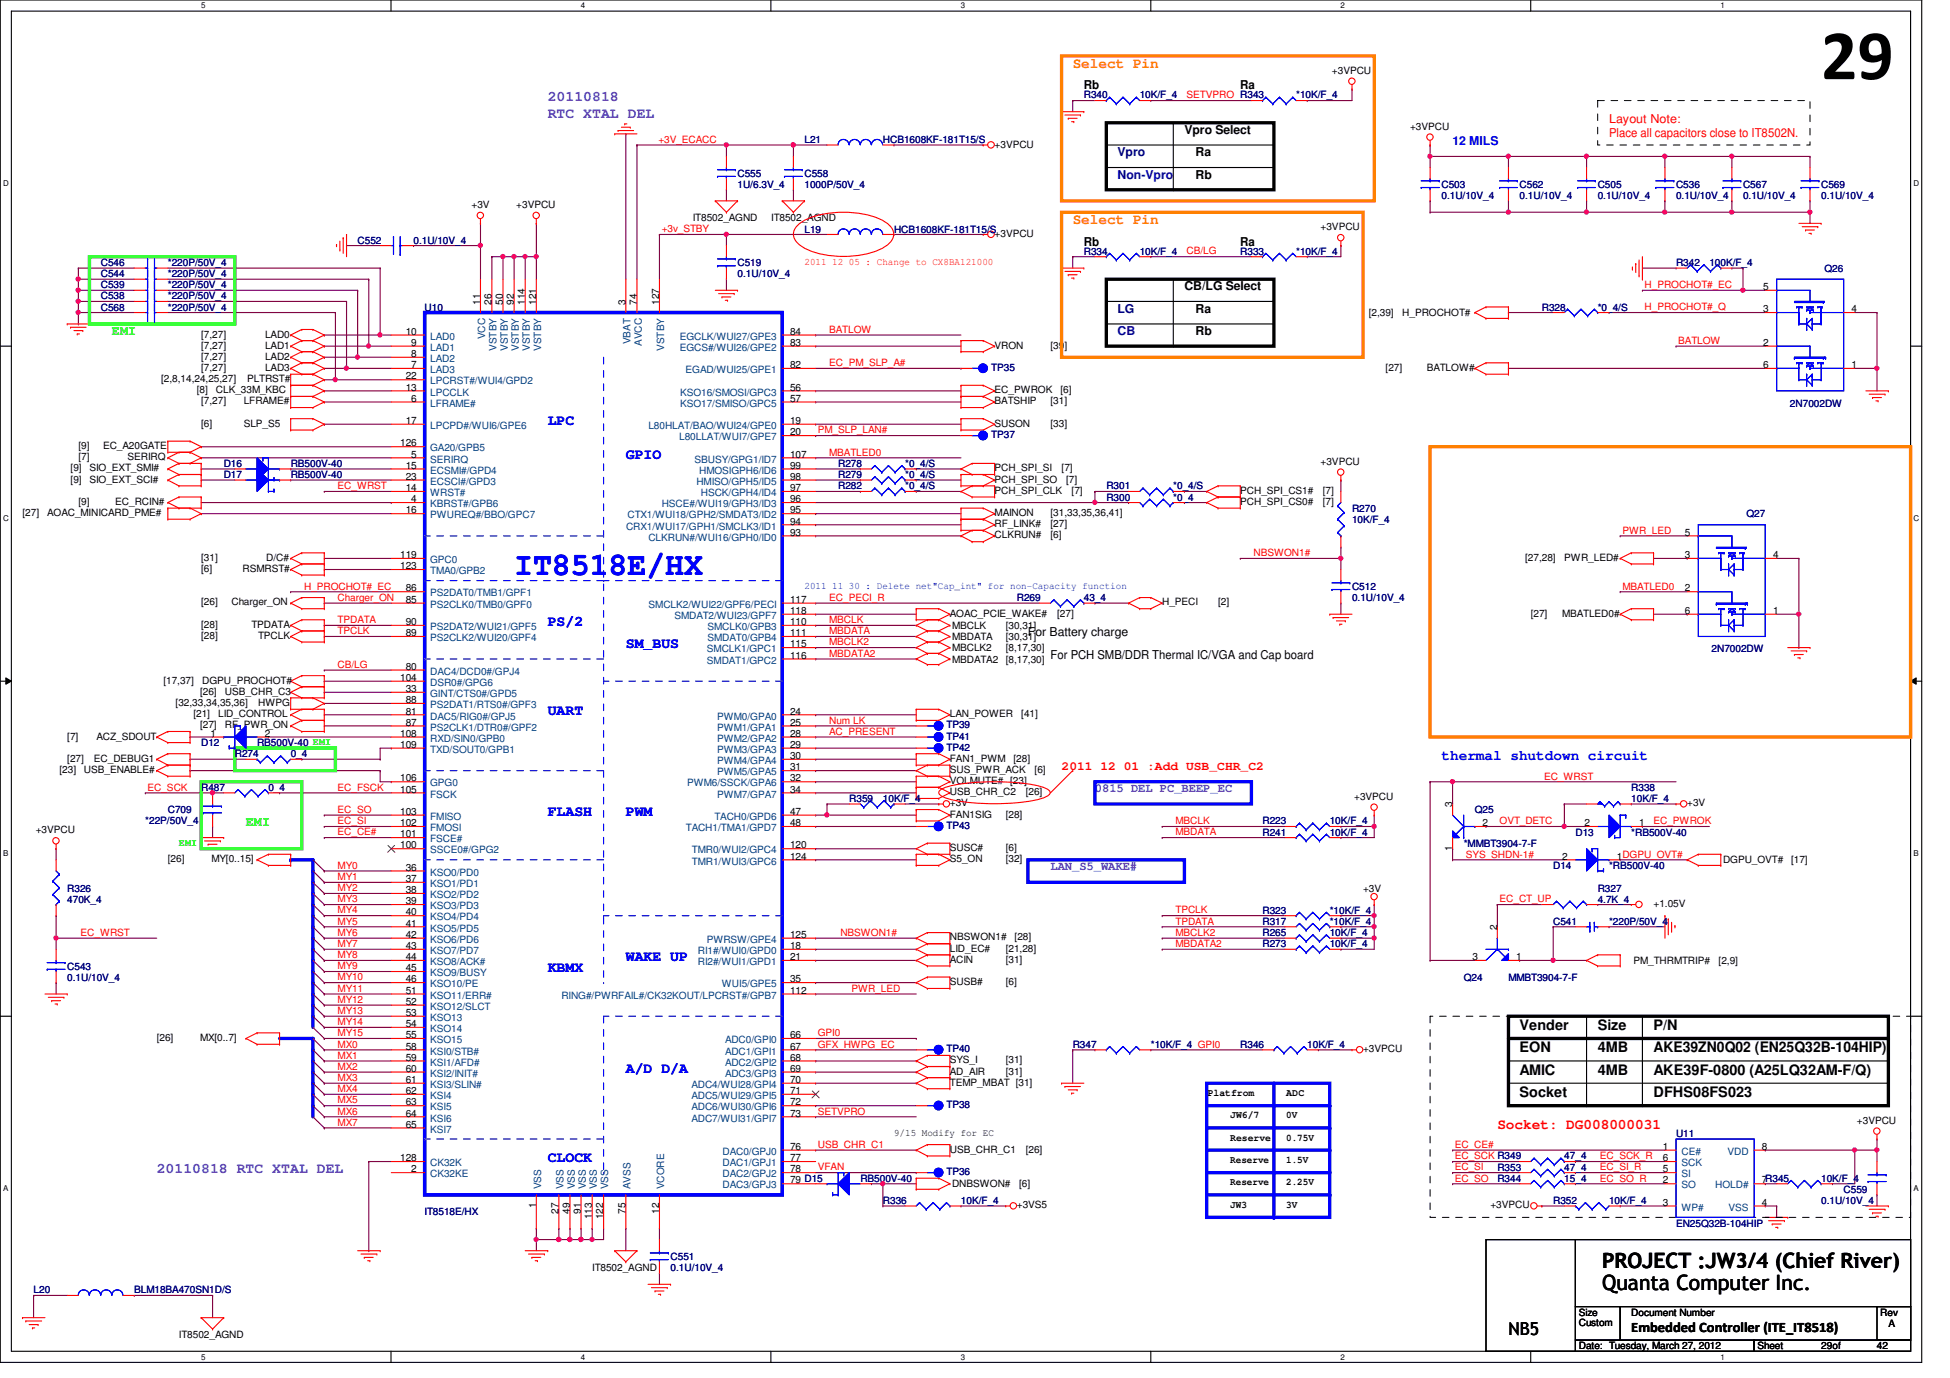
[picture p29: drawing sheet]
<svg xmlns="http://www.w3.org/2000/svg" width="297mm" height="210mm" viewBox="0 0 297 210" stroke-linecap="round" stroke-linejoin="round" font-family="sans-serif">
<defs><g id="words">
<text font-size="10.9" x="277.4" y="12.1">29</text>
<text font-size="4.9" fill="#00f" x="78.3" y="87.5">IT8518E/HX</text>
<g font-size="3.2">
<text x="244" y="196.6">Quanta Computer Inc.</text>
<text x="244" y="193.2">PROJECT :JW3/4 (Chief River)</text>
</g>
<text font-size="2.7" x="229.8" y="203.5">NB5</text>
<g font-size="2.2" fill="#ff8000">
<text x="163.4" y="10.3">Select Pin</text>
<text x="163.4" y="34.2">Select Pin</text>
</g>
<g font-size="2.2" fill="#8000ff">
<text x="83.4" y="15.4">20110818</text>
<text x="83.4" y="17.9">RTC XTAL DEL</text>
<text x="23.9" y="178.8">20110818 RTC XTAL DEL</text>
</g>
<g font-size="2.2" fill="#00f">
<text x="83.4" y="64.8">LPC</text>
<text x="95.3" y="69.9">GPIO</text>
<text x="83.4" y="95.4">PS/2</text>
<text x="95.3" y="98.8">SM_BUS</text>
<text x="83.4" y="109">UART</text>
<text x="219.6" y="115.8">thermal shutdown circuit</text>
<text x="83.4" y="124.3">FLASH</text>
<text x="95.3" y="124.3">PWM</text>
<text x="83.4" y="148.2">KBMX</text>
<text x="95.3" y="146.5">WAKE UP</text>
<text x="95.3" y="163.5">A/D D/A</text>
<text x="83.4" y="177.1">CLOCK</text>
</g>
<g font-size="2.2">
<text x="231.5" y="160.3">EON</text>
<text x="231.5" y="156.9">Vender</text>
<text x="243.4" y="156.9">Size</text>
<text x="243.4" y="160.3">4MB</text>
<text x="251.9" y="160.3">AKE39ZN0Q02 (EN25Q32B-104HIP)</text>
<text x="251.9" y="156.9">P/N</text>
<text x="231.5" y="163.7">AMIC</text>
<text x="231.5" y="167.1">Socket</text>
<text x="243.4" y="163.7">4MB</text>
<text x="251.9" y="167.1">DFHS08FS023</text>
<text x="251.9" y="163.7">AKE39F-0800 (A25LQ32AM-F/Q)</text>
<text x="248.5" y="202.9">Embedded Controller (ITE_IT8518)</text>
</g>
<text font-size="2.2" fill="#f00" x="228.1" y="172">Socket: DG008000031</text>
<g font-size="2" fill="#0f0">
<text x="17.1" y="51.1">EMI</text>
<text x="37.5" y="125.9">EMI</text>
</g>
<g font-size="1.9">
<text x="165.1" y="13.6">Rb</text>
<text x="188.9" y="13.6">Ra</text>
<text x="180.4" y="20.4">Vpro Select</text>
<text x="182.1" y="23.8">Ra</text>
<text x="182.1" y="27.2">Rb</text>
<text x="165.1" y="37.4">Rb</text>
<text x="188.9" y="37.4">Ra</text>
<text x="180.4" y="44.2">CB/LG Select</text>
<text x="182.1" y="47.6">Ra</text>
<text x="182.1" y="51.1">Rb</text>
<text x="156.6" y="97">For Battery charge</text>
<text x="160" y="100.4">For PCH SMB/DDR Thermal IC/VGA and Cap board</text>
</g>
<g font-size="1.9" fill="#000080">
<text x="170.2" y="23.8">Vpro</text>
<text x="170.2" y="47.6">LG</text>
</g>
<text font-size="1.9" fill="#00f" x="221.3" y="22.1">12 MILS</text>
<g font-size="1.9" fill="#f00">
<text x="245.1" y="18.7">Layout Note:</text>
<text x="245.1" y="20.9">Place all capacitors close to IT8502N.</text>
<text x="161.7" y="117.3">2011 12 01 :Add USB_CHR_C2</text>
</g>
<g font-size="1.9" fill="#0000a0">
<text x="170.2" y="27.2">Non-Vpro</text>
<text x="170.2" y="51.1">CB</text>
</g>
<g font-size="1.9" fill="#8000ff">
<text x="166.8" y="120.7">0815 DEL PC_BEEP_EC</text>
<text x="160" y="132.6">LAN_S5_WAKE#</text>
</g>
<g font-size="1.5">
<text x="202.9" y="11.3">+3VPCU</text>
<text x="151.5" y="22.5">+3VPCU</text>
<text x="214.8" y="19.8">+3VPCU</text>
<text x="71.8" y="31.7">+3V</text>
<text x="78.7" y="31.7">+3VPCU</text>
<text x="105.5" y="33.7">IT8502_AGND</text>
<text x="117.5" y="33.7">IT8502_AGND</text>
<text x="201.2" y="35.1">+3VPCU</text>
<text x="151.5" y="36.1">+3VPCU</text>
<text x="73.1" y="46.4" transform="rotate(-90 73.1 46.4)">11</text>
<text x="74.9" y="46.4" transform="rotate(-90 74.9 46.4)">26</text>
<text x="76.6" y="46.4" transform="rotate(-90 76.6 46.4)">50</text>
<text x="78.3" y="46.4" transform="rotate(-90 78.3 46.4)">92</text>
<text x="80" y="46.4" transform="rotate(-90 80 46.4)">114</text>
<text x="81.7" y="46.4" transform="rotate(-90 81.7 46.4)">121</text>
<text x="95.3" y="46.4" transform="rotate(-90 95.3 46.4)">3</text>
<text x="97" y="46.4" transform="rotate(-90 97 46.4)">74</text>
<text x="100.4" y="46.4" transform="rotate(-90 100.4 46.4)">127</text>
<text x="268.6" y="44.2">5</text>
<text x="268.6" y="47.6">3</text>
<text x="282" y="47.6">4</text>
<text x="30.6" y="53.1">[7,27]</text>
<text x="30.6" y="51.4">[7,27]</text>
<text x="40.4" y="53.1">LAD1</text>
<text x="40.4" y="51.4">LAD0</text>
<text x="61.8" y="51">10</text>
<text x="62.6" y="52.7">9</text>
<text x="120.4" y="52.7">83</text>
<text x="120.4" y="51">84</text>
<text x="151.5" y="53.1">VRON</text>
<text x="160" y="53.1">[39]</text>
<text x="208.5" y="48.2">[2,39]</text>
<text x="213.6" y="48.2">H_PROCHOT#</text>
<text x="268.6" y="52.7">2</text>
<text x="24.5" y="58.2">[2,8,14,24,25,27]</text>
<text x="30" y="59.9">[8]</text>
<text x="30.6" y="54.8">[7,27]</text>
<text x="30.6" y="56.5">[7,27]</text>
<text x="32.9" y="59.9">CLK_33M_KBC</text>
<text x="37.6" y="58.2">PLTRST#</text>
<text x="40.4" y="54.8">LAD2</text>
<text x="40.4" y="56.5">LAD3</text>
<text x="61.8" y="59.5">13</text>
<text x="61.8" y="57.8">22</text>
<text x="62.6" y="54.4">8</text>
<text x="62.6" y="56.1">7</text>
<text x="120.4" y="56.1">82</text>
<text x="120.4" y="59.5">56</text>
<text x="151.5" y="59.9">EC_PWROK</text>
<text x="161.5" y="59.9">[6]</text>
<text x="211.1" y="56.5">[27]</text>
<text x="217.3" y="56.5">BATLOW#</text>
<text x="268.6" y="56.1">6</text>
<text x="282" y="56.1">1</text>
<text x="30.6" y="61.6">[7,27]</text>
<text x="30.6" y="65">[6]</text>
<text x="37.1" y="61.6">LFRAME#</text>
<text x="37.1" y="65">SLP_S5</text>
<text x="61.8" y="64.6">17</text>
<text x="62.6" y="61.2">6</text>
<text x="120.4" y="64.6">19</text>
<text x="120.4" y="61.2">57</text>
<text x="151.5" y="65">SUSON</text>
<text x="151.5" y="61.6">BATSHIP</text>
<text x="160" y="65">[33]</text>
<text x="160" y="61.6">[31]</text>
<text x="10.7" y="71.8">[9]</text>
<text x="11.9" y="68.5">[9]</text>
<text x="11.9" y="70.1">[7]</text>
<text x="13.6" y="71.8">SIO_EXT_SMI#</text>
<text x="15.7" y="68.5">EC_A20GATE</text>
<text x="19.4" y="70.1">SERIRQ</text>
<text x="61" y="68">126</text>
<text x="61.8" y="71.4">15</text>
<text x="62.6" y="69.7">5</text>
<text x="120.4" y="66.3">20</text>
<text x="120.4" y="71.4">99</text>
<text x="120.4" y="69.7">107</text>
<text x="151.5" y="71.8">PCH_SPI_SI</text>
<text x="161.7" y="71.8">[7]</text>
<text x="201.2" y="70.8">+3VPCU</text>
<text x="10.7" y="73.5">[9]</text>
<text x="11.9" y="77">[9]</text>
<text x="13.6" y="73.5">SIO_EXT_SCI#</text>
<text x="17.6" y="77">EC_RCIN#</text>
<text x="61.8" y="74.8">14</text>
<text x="61.8" y="73.1">23</text>
<text x="62.6" y="76.5">4</text>
<text x="120.4" y="73.1">98</text>
<text x="120.4" y="76.5">96</text>
<text x="120.4" y="74.8">97</text>
<text x="151.5" y="75.2">PCH_SPI_CLK</text>
<text x="151.5" y="73.5">PCH_SPI_SO</text>
<text x="162.4" y="73.5">[7]</text>
<text x="163.2" y="75.2">[7]</text>
<text x="188.9" y="75.2">PCH_SPI_CS1#</text>
<text x="188.9" y="77">PCH_SPI_CS0#</text>
<text x="201.5" y="75.2">[7]</text>
<text x="201.5" y="77">[7]</text>
<text x="3.4" y="78.7">[27]</text>
<text x="7.2" y="78.7">AOAC_MINICARD_PME#</text>
<text x="61.8" y="78.2">16</text>
<text x="120.4" y="79.9">94</text>
<text x="120.4" y="78.2">95</text>
<text x="120.4" y="81.6">93</text>
<text x="151.5" y="82">CLKRUN#</text>
<text x="151.5" y="78.7">MAINON</text>
<text x="151.5" y="80.3">RF_LINK#</text>
<text x="160" y="82">[6]</text>
<text x="160" y="78.7">[31,33,35,36,41]</text>
<text x="160" y="80.3">[27]</text>
<text x="256.7" y="81.6">5</text>
<text x="30.6" y="87.2">[6]</text>
<text x="30.6" y="85.5">[31]</text>
<text x="37" y="87.2">RSMRST#</text>
<text x="40.6" y="85.5">D/C#</text>
<text x="61" y="86.7">123</text>
<text x="61" y="85">119</text>
<text x="232.3" y="85.5">[27,28]</text>
<text x="238.3" y="85.5">PWR_LED#</text>
<text x="256.7" y="85">3</text>
<text x="270.1" y="85">4</text>
<text x="30.6" y="92.2">[26]</text>
<text x="30.6" y="95.7">[28]</text>
<text x="35.3" y="92.2">Charger_ON</text>
<text x="38.3" y="95.7">TPDATA</text>
<text x="61.8" y="91.9">85</text>
<text x="61.8" y="90.1">86</text>
<text x="61.8" y="95.2">90</text>
<text x="120.4" y="95.2">110</text>
<text x="120.4" y="91.9">117</text>
<text x="120.4" y="93.6">118</text>
<text x="144.7" y="94">AOAC_PCIE_WAKE#</text>
<text x="145" y="95.8">MBCLK</text>
<text x="153.2" y="95.8">[30,31]</text>
<text x="161" y="94">[27]</text>
<text x="177" y="92.2">H_PECI</text>
<text x="185.5" y="92.2">[2]</text>
<text x="233.2" y="94">[27]</text>
<text x="238" y="94">MBATLED0#</text>
<text x="256.7" y="93.6">6</text>
<text x="256.7" y="90.1">2</text>
<text x="270.1" y="93.6">1</text>
<text x="30.6" y="97.4">[28]</text>
<text x="39.3" y="97.4">TPCLK</text>
<text x="61.8" y="96.9">89</text>
<text x="120.4" y="98.6">115</text>
<text x="120.4" y="96.9">111</text>
<text x="120.4" y="100.4">116</text>
<text x="145" y="97.5">MBDATA</text>
<text x="145" y="99.2">MBCLK2</text>
<text x="145" y="101">MBDATA2</text>
<text x="153.2" y="97.5">[30,31]</text>
<text x="153.2" y="99.2">[8,17,30]</text>
<text x="153.2" y="101">[8,17,30]</text>
<text x="24.9" y="104.2">[17,37]</text>
<text x="26.8" y="107.6">[32,33,34,35,36]</text>
<text x="30.5" y="105.9">[26]</text>
<text x="30.8" y="104.2">DGPU_PROCHOT#</text>
<text x="34.2" y="105.9">USB_CHR_C3</text>
<text x="39.3" y="107.6">HWPG</text>
<text x="61" y="103.8">104</text>
<text x="61.8" y="107.1">88</text>
<text x="61.8" y="105.5">33</text>
<text x="61.8" y="102.1">80</text>
<text x="10.2" y="112.7">[7]</text>
<text x="14.7" y="112.7">ACZ_SDOUT</text>
<text x="29.5" y="109.3">[21]</text>
<text x="30.5" y="111">[27]</text>
<text x="32" y="112.3">1</text>
<text x="33.2" y="109.3">LID_CONTROL</text>
<text x="34.2" y="111">RF_PWR_ON</text>
<text x="40.3" y="112.3">2</text>
<text x="61" y="114">109</text>
<text x="61" y="112.3">108</text>
<text x="61.8" y="110.6">87</text>
<text x="61.8" y="108.9">81</text>
<text x="120.4" y="108.9">24</text>
<text x="120.4" y="110.6">25</text>
<text x="120.4" y="112.3">28</text>
<text x="120.4" y="114">29</text>
<text x="144.7" y="109.3">LAN_POWER</text>
<text x="155.6" y="109.3">[41]</text>
<text x="9.1" y="117.8">[23]</text>
<text x="10.2" y="116.1">[27]</text>
<text x="12.8" y="117.8">USB_ENABLE#</text>
<text x="14.3" y="116.1">EC_DEBUG1</text>
<text x="61" y="119.1">106</text>
<text x="120.4" y="115.7">30</text>
<text x="120.4" y="117.4">31</text>
<text x="120.4" y="119.1">32</text>
<text x="144.7" y="116.1">FAN1_PWM</text>
<text x="144.7" y="117.8">SUS_PWR_ACK</text>
<text x="144.7" y="119.5">VOLMUTE# [23]</text>
<text x="154.4" y="116.1">[28]</text>
<text x="157.6" y="117.8">[6]</text>
<text x="61" y="120.8">105</text>
<text x="61" y="124.2">103</text>
<text x="61" y="125.9">102</text>
<text x="120.4" y="124.2">47</text>
<text x="120.4" y="125.9">48</text>
<text x="120.4" y="120.8">34</text>
<text x="144.7" y="124.6">FAN1SIG</text>
<text x="144.7" y="121.2">USB_CHR_C2</text>
<text x="144.7" y="122.9">+3V</text>
<text x="153.2" y="124.6">[28]</text>
<text x="156.2" y="121.2">[26]</text>
<text x="206.3" y="121.9">+3VPCU</text>
<text x="221.2" y="123" transform="rotate(-90 221.2 123)">3</text>
<text x="225.8" y="125.9">2</text>
<text x="241.3" y="125.9">2</text>
<text x="249.7" y="125.9">1</text>
<text x="257" y="122.9">+3V</text>
<text x="5.5" y="127">+3VPCU</text>
<text x="25.6" y="131.4">[26]</text>
<text x="32.2" y="131.4">MY[0..15]</text>
<text x="61" y="127.6">101</text>
<text x="61" y="129.3">100</text>
<text x="120.4" y="129.3">120</text>
<text x="120.4" y="131">124</text>
<text x="144.7" y="129.7">SUSC#</text>
<text x="144.7" y="131.4">S5_ON</text>
<text x="153.2" y="129.7">[6]</text>
<text x="153.2" y="131.4">[32]</text>
<text x="221.2" y="129.7" transform="rotate(-90 221.2 129.7)">1</text>
<text x="238" y="131">2</text>
<text x="246.3" y="131">1DGPU_OVT#</text>
<text x="262.5" y="131.6">DGPU_OVT#</text>
<text x="272.8" y="131.6">[17]</text>
<text x="61.8" y="132.7">36</text>
<text x="61.8" y="134.4">37</text>
<text x="61.8" y="136.1">38</text>
<text x="61.8" y="137.8">39</text>
<text x="207.6" y="135.8">+3V</text>
<text x="61.8" y="139.5">40</text>
<text x="61.8" y="141.2">41</text>
<text x="61.8" y="142.9">42</text>
<text x="120.4" y="142.9">125</text>
<text x="144.7" y="143.3">NBSWON1#</text>
<text x="154.6" y="143.3">[28]</text>
<text x="228" y="141.8" transform="rotate(-90 228 141.8)">2</text>
<text x="251.9" y="138.2">+1.05V</text>
<text x="61.8" y="144.6">43</text>
<text x="61.8" y="146.3">44</text>
<text x="61.8" y="148">45</text>
<text x="61.8" y="149.7">46</text>
<text x="120.4" y="149.7">35</text>
<text x="120.4" y="144.6">18</text>
<text x="120.4" y="146.3">21</text>
<text x="144.7" y="146.7">ACIN</text>
<text x="144.7" y="145">LID_EC#</text>
<text x="153.2" y="145">[21,28]</text>
<text x="153.2" y="146.7">[31]</text>
<text x="224.3" y="146.3">3</text>
<text x="231" y="146.3">1</text>
<text x="248.8" y="146.9">PM_THRMTRIP#</text>
<text x="261.8" y="146.9">[2,9]</text>
<text x="61.8" y="151.4">51</text>
<text x="61.8" y="153.1">52</text>
<text x="61.8" y="154.8">53</text>
<text x="120.4" y="151.4">112</text>
<text x="144.7" y="150.1">SUSB#</text>
<text x="153.2" y="150.1">[6]</text>
<text x="23.9" y="158.6">[26]</text>
<text x="30.5" y="158.6">MX[0..7]</text>
<text x="61.8" y="159.9">58</text>
<text x="61.8" y="161.6">59</text>
<text x="61.8" y="156.5">54</text>
<text x="61.8" y="158.2">55</text>
<text x="120.4" y="158.2">66</text>
<text x="120.4" y="159.9">67</text>
<text x="120.4" y="161.6">68</text>
<text x="207.6" y="160.3">+3VPCU</text>
<text x="61.8" y="163.3">60</text>
<text x="61.8" y="165">61</text>
<text x="61.8" y="166.7">62</text>
<text x="120.4" y="163.3">69</text>
<text x="120.4" y="165">70</text>
<text x="120.4" y="166.7">71</text>
<text x="144.7" y="163.7">AD_AIR</text>
<text x="144.7" y="162.1">SYS_I</text>
<text x="144.7" y="165.4">TEMP_MBAT [31]</text>
<text x="153.2" y="163.7">[31]</text>
<text x="153.2" y="162.1">[31]</text>
<text x="184" y="167">Platfrom</text>
<text x="195.9" y="167">ADC</text>
<text x="61.8" y="168.4">63</text>
<text x="61.8" y="170.1">64</text>
<text x="61.8" y="171.8">65</text>
<text x="120.4" y="168.4">72</text>
<text x="120.4" y="170.1">73</text>
<text x="136.2" y="173.1">9/15 Modify for EC</text>
<text x="187.4" y="170.4">JW6/7</text>
<text x="187.4" y="173.8">Reserve</text>
<text x="195.9" y="170.4">0V</text>
<text x="195.9" y="173.8">0.75V</text>
<text x="282.9" y="171.2">+3VPCU</text>
<text x="61" y="177">128</text>
<text x="62.6" y="178.6">2</text>
<text x="120.4" y="178.6">78</text>
<text x="120.4" y="177">77</text>
<text x="120.4" y="175.2">76</text>
<text x="144.7" y="175.6">USB_CHR_C1</text>
<text x="156.2" y="175.6">[26]</text>
<text x="187.4" y="177.2">Reserve</text>
<text x="195.9" y="177.2">1.5V</text>
<text x="253.3" y="175.2">1</text>
<text x="253.3" y="177">6</text>
<text x="253.3" y="178.6">5</text>
<text x="268.4" y="175.2">8</text>
<text x="81.7" y="184.1" transform="rotate(-90 81.7 184.1)">1</text>
<text x="85.1" y="185" transform="rotate(-90 85.1 185)">27</text>
<text x="86.8" y="185" transform="rotate(-90 86.8 185)">49</text>
<text x="88.5" y="185" transform="rotate(-90 88.5 185)">91</text>
<text x="90.2" y="185.8" transform="rotate(-90 90.2 185.8)">113</text>
<text x="91.9" y="185.8" transform="rotate(-90 91.9 185.8)">122</text>
<text x="95.3" y="185" transform="rotate(-90 95.3 185)">75</text>
<text x="100.4" y="185" transform="rotate(-90 100.4 185)">12</text>
<text x="120.4" y="180.3">79 D15</text>
<text x="145" y="180.9">DNBSWON#</text>
<text x="154.9" y="184.1">+3VS5</text>
<text x="155.2" y="180.9">[6]</text>
<text x="187.4" y="180.6">Reserve</text>
<text x="187.4" y="184">JW3</text>
<text x="195.9" y="180.6">2.25V</text>
<text x="195.9" y="184">3V</text>
<text x="227" y="184.1">+3VPCU</text>
<text x="253.3" y="180.3">2</text>
<text x="253.3" y="183.7">3</text>
<text x="268.4" y="183.7">4</text>
<text x="268.4" y="180.3">7R345</text>
<text x="90.2" y="193.7">IT8502_AGND</text>
<text x="27.3" y="203.9">IT8502_AGND</text>
<text x="240.5" y="200.5">Size</text>
<text x="240.5" y="202">Custom</text>
<text x="248.5" y="200.5">Document Number</text>
<text x="286.4" y="200.5">Rev</text>
<text x="287.7" y="202.2">A</text>
<text x="240.5" y="205.6">Date: Tuesday, March 27, 2012</text>
<text x="267.7" y="205.6">Sheet</text>
<text x="277.4" y="205.6">29of</text>
<text x="285.9" y="205.6">42</text>
</g>
<g font-size="1.5" fill="#000080">
<text x="165.1" y="15">R340</text>
<text x="173.6" y="15">10K/F_4</text>
<text x="197.4" y="15">*10K/F_4</text>
<text x="122.6" y="21.8">L21</text>
<text x="134.5" y="21.8">HCB1608KF-181T15/S</text>
<text x="112.3" y="26.9">C555</text>
<text x="112.3" y="28.6">1U/6.3V_4</text>
<text x="122.6" y="26.9">C558</text>
<text x="122.6" y="28.6">1000P/50V_4</text>
<text x="219.6" y="28.6">C503</text>
<text x="231.5" y="28.6">C562</text>
<text x="243.4" y="28.6">C505</text>
<text x="255.3" y="28.6">C536</text>
<text x="265.5" y="28.6">C567</text>
<text x="277.4" y="28.6">C569</text>
<text x="122.6" y="35.4">L19</text>
<text x="136.2" y="35.4">HCB1608KF-181T15/S</text>
<text x="219.6" y="30.3">0.1U/10V_4</text>
<text x="231.5" y="30.3">0.1U/10V_4</text>
<text x="243.4" y="30.3">0.1U/10V_4</text>
<text x="255.3" y="30.3">0.1U/10V_4</text>
<text x="265.5" y="30.3">0.1U/10V_4</text>
<text x="277.4" y="30.3">0.1U/10V_4</text>
<text x="15.4" y="40.5">C546</text>
<text x="25.6" y="40.5">*220P/50V_4</text>
<text x="54.5" y="37.1">C552</text>
<text x="63" y="37.1">0.1U/10V_4</text>
<text x="112.3" y="40.5">C519</text>
<text x="165.1" y="38.8">R334</text>
<text x="173.6" y="38.8">10K/F_4</text>
<text x="188.9" y="38.8">R333</text>
<text x="197.4" y="38.8">*10K/F_4</text>
<text x="255.3" y="40.5">R342</text>
<text x="260.4" y="40.5">100K/F_4</text>
<text x="277.9" y="41.4">Q26</text>
<text x="15.4" y="47.3">C568</text>
<text x="15.4" y="42.2">C544</text>
<text x="15.4" y="45.6">C538</text>
<text x="15.4" y="43.9">C539</text>
<text x="25.6" y="47.3">*220P/50V_4</text>
<text x="25.6" y="42.2">*220P/50V_4</text>
<text x="25.6" y="45.6">*220P/50V_4</text>
<text x="25.6" y="43.9">*220P/50V_4</text>
<text x="64.7" y="47.3">U10</text>
<text x="112.3" y="42.2">0.1U/10V_4</text>
<text x="234.9" y="47.3">R328</text>
<text x="243.4" y="47.3">*0_4/S</text>
<text x="151" y="56.5">TP35</text>
<text x="272.7" y="62">2N7002DW</text>
<text x="34.1" y="71.2">D16</text>
<text x="44.3" y="71.2">RB500V-40</text>
<text x="127.7" y="71.2">R278</text>
<text x="137.9" y="71.2">*0_4/S</text>
<text x="151" y="66.7">TP37</text>
<text x="34.1" y="72.9">D17</text>
<text x="44.3" y="72.9">RB500V-40</text>
<text x="127.7" y="74.5">R282</text>
<text x="127.7" y="72.9">R279</text>
<text x="137.9" y="74.5">*0_4/S</text>
<text x="137.9" y="72.9">*0_4/S</text>
<text x="168.5" y="76.3">R300</text>
<text x="168.5" y="74.5">R301</text>
<text x="178.7" y="76.3">*0_4</text>
<text x="178.7" y="74.5">*0_4/S</text>
<text x="205.9" y="78">R270</text>
<text x="205.9" y="79.7">10K/F_4</text>
<text x="266" y="78.8">Q27</text>
<text x="205.9" y="89.9">C512</text>
<text x="154.9" y="91.6">R269</text>
<text x="165.1" y="91.6">43_4</text>
<text x="205.9" y="91.6">0.1U/10V_4</text>
<text x="260.7" y="99.4">2N7002DW</text>
<text x="30.6" y="113.7">D12</text>
<text x="39.2" y="113.7">RB500V-40 EMI</text>
<text x="144.2" y="111">TP39</text>
<text x="144.2" y="112.7">TP41</text>
<text x="35.8" y="115.4">R274</text>
<text x="44.3" y="115.4">0_4</text>
<text x="144.2" y="114.4">TP42</text>
<text x="22.1" y="125.6">*22P/50V_4</text>
<text x="25.6" y="123.9">C709</text>
<text x="30.6" y="120.5">R487</text>
<text x="40.9" y="120.5">0_4</text>
<text x="129.4" y="122.2">R359</text>
<text x="134.5" y="122.2">10K/F_4</text>
<text x="192.3" y="125.6">R223</text>
<text x="202.6" y="125.6">10K/F_4</text>
<text x="224.7" y="123.9">Q25</text>
<text x="248.5" y="120.5">R338</text>
<text x="248.5" y="122.2">10K/F_4</text>
<text x="144.2" y="126.3">TP43</text>
<text x="192.3" y="127.3">R241</text>
<text x="202.6" y="127.3">10K/F_4</text>
<text x="223" y="129">*MMBT3904-7-F</text>
<text x="240" y="127.3">D13</text>
<text x="248.5" y="127.3">*RB500V-40</text>
<text x="10.2" y="135.8">R326</text>
<text x="10.2" y="137.5">470K_4</text>
<text x="236.6" y="132.4">D14</text>
<text x="243.4" y="135.8">R327</text>
<text x="243.4" y="137.5">4.7K_4</text>
<text x="245.1" y="132.4">*RB500V-40</text>
<text x="192.3" y="140.9">R317</text>
<text x="192.3" y="142.6">R265</text>
<text x="192.3" y="139.2">R323</text>
<text x="202.6" y="140.9">*10K/F_4</text>
<text x="202.6" y="142.6">10K/F_4</text>
<text x="202.6" y="139.2">*10K/F_4</text>
<text x="236.6" y="140.9">C541</text>
<text x="245.1" y="140.9">*220P/50V_4</text>
<text x="10.2" y="147.7">C543</text>
<text x="10.2" y="149.4">0.1U/10V_4</text>
<text x="192.3" y="144.4">R273</text>
<text x="202.6" y="144.4">10K/F_4</text>
<text x="223" y="149.4">Q24</text>
<text x="229.8" y="149.4">MMBT3904-7-F</text>
<text x="144.2" y="160.3">TP40</text>
<text x="163.4" y="159.6">R347</text>
<text x="175.3" y="159.6">*10K/F_4 GPI0</text>
<text x="188.9" y="159.6">R346</text>
<text x="199.1" y="159.6">10K/F_4</text>
<text x="144.2" y="168.8">TP38</text>
<text x="255.3" y="173.3">U11</text>
<text x="144.2" y="179.1">TP36</text>
<text x="228.1" y="178.4">R353</text>
<text x="238.3" y="178.4">47_4</text>
<text x="238.3" y="176.7">47_4</text>
<text x="64.7" y="185.2">IT8518E/HX</text>
<text x="131.1" y="180.1">RB500V-40</text>
<text x="134.5" y="183.5">R336</text>
<text x="146.4" y="183.5">10K/F_4</text>
<text x="228.1" y="180.1">R344</text>
<text x="236.6" y="183.5">R352</text>
<text x="238.3" y="180.1">15_4</text>
<text x="245.1" y="183.5">10K/F_4</text>
<text x="277.4" y="180.1">10K/F_4</text>
<text x="277.4" y="183.5">0.1U/10V_4</text>
<text x="280.8" y="181.8">C559</text>
<text x="102.1" y="192">C551</text>
<text x="255.3" y="186.9">EN25Q32B-104HIP</text>
<text x="5.1" y="197.1">L20</text>
<text x="20.4" y="197.1">BLM18BA470SN1D/S</text>
<text x="102.1" y="193.7">0.1U/10V_4</text>
</g>
<g font-size="1.5" fill="#f00">
<text x="180.8" y="15">SETVPRO R343</text>
<text x="100.3" y="21.8">+3V_ECACC</text>
<text x="100.8" y="35.4">+3v_STBY</text>
<text x="122.6" y="40.3">2011 12 05 : Change to CX8BA121000</text>
<text x="180.8" y="38.8">CB/LG</text>
<text x="250.5" y="43.9">H_PROCHOT#_EC</text>
<text x="250.5" y="47.3">H_PROCHOT#_Q</text>
<text x="126.3" y="50.7">BATLOW</text>
<text x="255.6" y="52.4">BATLOW</text>
<text x="126.3" y="55.8">EC_PM_SLP_A#</text>
<text x="124.6" y="66">PM_SLP_LAN#</text>
<text x="126.3" y="69.4">MBATLED0</text>
<text x="51.4" y="74.5">EC_WRST</text>
<text x="247.1" y="81.3">PWR_LED</text>
<text x="46.3" y="89.8">H_PROCHOT#_EC</text>
<text x="191" y="84.8">NBSWON1#</text>
<text x="247.1" y="89.8">MBATLED0</text>
<text x="51.4" y="95">TPDATA</text>
<text x="51.4" y="91.6">Charger_ON</text>
<text x="126.3" y="91.6">EC_PECI_R</text>
<text x="126.3" y="95">MBCLK</text>
<text x="51.4" y="96.6">TPCLK</text>
<text x="51.4" y="101.8">CB/LG</text>
<text x="126.3" y="100.1">MBDATA2</text>
<text x="126.3" y="96.6">MBDATA</text>
<text x="126.3" y="98.3">MBCLK2</text>
<text x="126.3" y="110.3">Num LK</text>
<text x="126.3" y="112">AC_PRESENT</text>
<text x="235.2" y="118.8">EC_WRST</text>
<text x="22.5" y="120.5">EC_SCK</text>
<text x="51.4" y="120.5">EC_FSCK</text>
<text x="51.4" y="123.9">EC_SO</text>
<text x="51.4" y="125.6">EC_SI</text>
<text x="179.1" y="125.6">MBCLK</text>
<text x="228.4" y="125.6">OVT_DETC</text>
<text x="251.9" y="125.6">EC_PWROK</text>
<text x="51.4" y="127.3">EC_CE#</text>
<text x="179.1" y="127.3">MBDATA</text>
<text x="223.3" y="130.7">SYS_SHDN-1#</text>
<text x="51.4" y="134.1">MY1</text>
<text x="51.4" y="137.5">MY3</text>
<text x="51.4" y="132.4">MY0</text>
<text x="51.4" y="135.8">MY2</text>
<text x="228.4" y="137.5">EC_CT_UP</text>
<text x="12.3" y="142.6">EC_WRST</text>
<text x="51.4" y="139.2">MY4</text>
<text x="51.4" y="140.9">MY5</text>
<text x="51.4" y="142.6">MY6</text>
<text x="128" y="142.6">NBSWON1#</text>
<text x="179.1" y="139.2">TPCLK</text>
<text x="179.1" y="140.9">TPDATA</text>
<text x="179.1" y="142.6">MBCLK2</text>
<text x="51.4" y="147.7">MY9</text>
<text x="51.4" y="149.4">MY10</text>
<text x="51.4" y="144.3">MY7</text>
<text x="51.4" y="146">MY8</text>
<text x="179.1" y="144.3">MBDATA2</text>
<text x="51.4" y="151.1">MY11</text>
<text x="51.4" y="152.8">MY12</text>
<text x="51.4" y="154.5">MY13</text>
<text x="129.7" y="151.1">PWR_LED</text>
<text x="51.4" y="161.3">MX1</text>
<text x="51.4" y="159.6">MX0</text>
<text x="51.4" y="156.2">MY14</text>
<text x="51.4" y="157.9">MY15</text>
<text x="124.6" y="159.6">GFX_HWPG_EC</text>
<text x="124.6" y="157.9">GPI0</text>
<text x="51.4" y="166.4">MX4</text>
<text x="51.4" y="163">MX2</text>
<text x="51.4" y="164.7">MX3</text>
<text x="51.4" y="169.8">MX6</text>
<text x="51.4" y="171.5">MX7</text>
<text x="51.4" y="168.1">MX5</text>
<text x="124.6" y="169.8">SETVPRO</text>
<text x="124.6" y="174.9">USB_CHR_C1</text>
<text x="124.6" y="178.4">VFAN</text>
<text x="221.6" y="178.4">EC_SI</text>
<text x="221.6" y="176.7">EC_SCK R349</text>
<text x="221.6" y="174.9">EC_CE#</text>
<text x="243.7" y="176.7">EC_SCK_R</text>
<text x="243.7" y="178.4">EC_SI_R</text>
<text x="221.6" y="180">EC_SO</text>
<text x="243.7" y="180">EC_SO_R</text>
</g>
<g font-size="1.5" fill="#004080">
<text x="65.5" y="51.8">LAD0</text>
<text x="65.5" y="53.5">LAD1</text>
<text x="73.9" y="51.7" transform="rotate(-90 73.9 51.7)">VCC</text>
<text x="75.6" y="53.5" transform="rotate(-90 75.6 53.5)">VSTBY</text>
<text x="77.3" y="53.5" transform="rotate(-90 77.3 53.5)">VSTBY</text>
<text x="79" y="53.5" transform="rotate(-90 79 53.5)">VSTBY</text>
<text x="80.7" y="53.5" transform="rotate(-90 80.7 53.5)">VSTBY</text>
<text x="82.4" y="53.5" transform="rotate(-90 82.4 53.5)">VSTBY</text>
<text x="96.1" y="52.5" transform="rotate(-90 96.1 52.5)">VBAT</text>
<text x="97.7" y="52.7" transform="rotate(-90 97.7 52.7)">AVCC</text>
<text x="101.2" y="53.5" transform="rotate(-90 101.2 53.5)">VSTBY</text>
<text x="103.5" y="53.5">EGCS#/WUI26/GPE2</text>
<text x="103.5" y="51.8">EGCLK/WUI27/GPE3</text>
<text x="65.5" y="55.2">LAD2</text>
<text x="65.5" y="56.9">LAD3</text>
<text x="65.5" y="58.6">LPCRST#/WUI4/GPD2</text>
<text x="104.4" y="56.9">EGAD/WUI25/GPE1</text>
<text x="65.5" y="60.3">LPCCLK</text>
<text x="65.5" y="62">LFRAME#</text>
<text x="65.5" y="65.4">LPCPD#/WUI6/GPE6</text>
<text x="98.8" y="65.4">L80HLAT/BAO/WUI24/GPE0</text>
<text x="103.6" y="62">KSO17/SMISO/GPC5</text>
<text x="103.6" y="60.3">KSO16/SMOSI/GPC3</text>
<text x="65.5" y="70.5">SERIRQ</text>
<text x="65.5" y="68.8">GA20/GPB5</text>
<text x="103.5" y="67.1">L80LLAT/WUI7/GPE7</text>
<text x="105.8" y="70.5">SBUSY/GPG1/ID7</text>
<text x="65.5" y="75.6">WRST#</text>
<text x="65.5" y="72.2">ECSMI#/GPD4</text>
<text x="65.5" y="73.9">ECSCI#/GPD3</text>
<text x="65.5" y="77.3">KBRST#/GPB6</text>
<text x="100.8" y="77.3">HSCE#/WUI19/GPH3/ID3</text>
<text x="106.1" y="73.9">HMISO/GPH5/ID5</text>
<text x="106.5" y="72.2">HMOSIGPH6/ID6</text>
<text x="106.8" y="75.6">HSCK/GPH4/ID4</text>
<text x="65.5" y="79">PWUREQ#/BBO/GPC7</text>
<text x="95.4" y="80.7">CRX1/WUI17/GPH1/SMCLK3/ID1</text>
<text x="95.6" y="79">CTX1/WUI18/GPH2/SMDAT3/ID2</text>
<text x="98.8" y="82.4">CLKRUN#/WUI16/GPH0/ID0</text>
<text x="65.5" y="87.5">TMA0/GPB2</text>
<text x="65.5" y="85.8">GPC0</text>
<text x="65.5" y="92.6">PS2CLK0/TMB0/GPF0</text>
<text x="65.5" y="90.9">PS2DAT0/TMB1/GPF1</text>
<text x="98.8" y="92.6">SMCLK2/WUI22/GPF6/PECI</text>
<text x="102.7" y="94.3">SMDAT2/WUI23/GPF7</text>
<text x="65.5" y="97.7">PS2CLK2/WUI20/GPF4</text>
<text x="65.5" y="96">PS2DAT2/WUI21/GPF5</text>
<text x="107.7" y="99.4">SMCLK1/GPC1</text>
<text x="107.7" y="101.1">SMDAT1/GPC2</text>
<text x="107.8" y="96">SMCLK0/GPB3</text>
<text x="107.8" y="97.7">SMDAT0/GPB4</text>
<text x="65.5" y="104.5">DSR0#/GPG6</text>
<text x="65.5" y="107.9">PS2DAT1/RTS0#/GPF3</text>
<text x="65.5" y="106.2">GINT/CTS0#/GPD5</text>
<text x="65.5" y="102.8">DAC4/DCD0#/GPJ4</text>
<text x="65.5" y="111.3">PS2CLK1/DTR0#/GPF2</text>
<text x="65.5" y="113">RXD/SIN0/GPB0</text>
<text x="65.5" y="109.6">DAC5/RIG0#/GPJ5</text>
<text x="109.3" y="109.6">PWM0/GPA0</text>
<text x="109.3" y="111.3">PWM1/GPA1</text>
<text x="109.3" y="113">PWM2/GPA2</text>
<text x="65.5" y="119.8">GPG0</text>
<text x="65.5" y="114.7">TXD/SOUT0/GPB1</text>
<text x="104.7" y="119.8">PWM6/SSCK/GPA6</text>
<text x="109.3" y="114.7">PWM3/GPA3</text>
<text x="109.3" y="116.4">PWM4/GPA4</text>
<text x="109.3" y="118.2">PWM5/GPA5</text>
<text x="65.5" y="121.5">FSCK</text>
<text x="65.5" y="124.9">FMISO</text>
<text x="108.8" y="124.9">TACH0/GPD6</text>
<text x="109.3" y="121.5">PWM7/GPA7</text>
<text x="65.5" y="126.7">FMOSI</text>
<text x="65.5" y="128.4">FSCE#</text>
<text x="65.5" y="130">SSCE0#/GPG2</text>
<text x="104.5" y="126.7">TACH1/TMA1/GPD7</text>
<text x="105.4" y="130">TMR0/WUI2/GPC4</text>
<text x="105.4" y="131.7">TMR1/WUI3/GPC6</text>
<text x="65.5" y="133.4">KSO0/PD0</text>
<text x="65.5" y="135.2">KSO1/PD1</text>
<text x="65.5" y="136.9">KSO2/PD2</text>
<text x="65.5" y="138.6">KSO3/PD3</text>
<text x="65.5" y="140.3">KSO4/PD4</text>
<text x="65.5" y="141.9">KSO5/PD5</text>
<text x="65.5" y="143.7">KSO6/PD6</text>
<text x="107.7" y="143.7">PWRSW/GPE4</text>
<text x="65.5" y="145.4">KSO7/PD7</text>
<text x="65.5" y="147.1">KSO8/ACK#</text>
<text x="65.5" y="148.8">KSO9/BUSY</text>
<text x="106.3" y="145.4">RI1#/WUI0/GPD0</text>
<text x="106.3" y="147.1">RI2#/WUI1/GPD1</text>
<text x="65.5" y="150.5">KSO10/PE</text>
<text x="65.5" y="152.2">KSO11/ERR#</text>
<text x="65.5" y="153.9">KSO12/SLCT</text>
<text x="65.5" y="155.6">KSO13</text>
<text x="85.5" y="152.2">RING#/PWRFAIL#/CK32KOUT/LPCRST#/GPB7</text>
<text x="110" y="150.5">WUI5/GPE5</text>
<text x="65.5" y="160.7">KSI0/STB#</text>
<text x="65.5" y="157.3">KSO14</text>
<text x="65.5" y="159">KSO15</text>
<text x="110.4" y="159">ADC0/GPI0</text>
<text x="110.4" y="160.7">ADC1/GPI1</text>
<text x="65.5" y="162.4">KSI1/AFD#</text>
<text x="65.5" y="164.1">KSI2/INIT#</text>
<text x="65.5" y="165.8">KSI3/SLIN#</text>
<text x="65.5" y="167.5">KSI4</text>
<text x="105.3" y="165.8">ADC4/WUI28/GPI4</text>
<text x="105.3" y="167.5">ADC5/WUI29/GPI5</text>
<text x="110.4" y="162.4">ADC2/GPI2</text>
<text x="110.4" y="164.1">ADC3/GPI3</text>
<text x="65.5" y="169.2">KSI5</text>
<text x="65.5" y="170.9">KSI6</text>
<text x="65.5" y="172.6">KSI7</text>
<text x="105.3" y="169.2">ADC6/WUI30/GPI6</text>
<text x="105.3" y="170.9">ADC7/WUI31/GPI7</text>
<text x="65.5" y="179.4">CK32KE</text>
<text x="65.5" y="177.7">CK32K</text>
<text x="110.1" y="179.4">DAC2/GPJ2</text>
<text x="110.1" y="177.7">DAC1/GPJ1</text>
<text x="110.1" y="176">DAC0/GPJ0</text>
<text x="256.2" y="176">CE#</text>
<text x="256.2" y="177.7">SCK</text>
<text x="256.2" y="179.4">SI</text>
<text x="263.1" y="176">VDD</text>
<text x="82.4" y="181.2" transform="rotate(-90 82.4 181.2)">VSS</text>
<text x="85.8" y="181.2" transform="rotate(-90 85.8 181.2)">VSS</text>
<text x="87.5" y="181.2" transform="rotate(-90 87.5 181.2)">VSS</text>
<text x="89.2" y="181.2" transform="rotate(-90 89.2 181.2)">VSS</text>
<text x="90.9" y="181.2" transform="rotate(-90 90.9 181.2)">VSS</text>
<text x="92.7" y="181.2" transform="rotate(-90 92.7 181.2)">VSS</text>
<text x="96.1" y="181.2" transform="rotate(-90 96.1 181.2)">AVSS</text>
<text x="101.2" y="181.2" transform="rotate(-90 101.2 181.2)">VCORE</text>
<text x="110.1" y="181.1">DAC3/GPJ3</text>
<text x="256.2" y="181.1">SO</text>
<text x="256.2" y="184.5">WP#</text>
<text x="261.3" y="181.1">HOLD#</text>
<text x="263.3" y="184.5">VSS</text>
</g>
<text font-size="1.5" fill="#00f" x="122.6" y="89.7">2011 11 30 : Delete net&quot;Cap_int&quot; for non-Capacity function</text>
<text font-size="1.5" fill="#0f0" x="27.3" y="128.9">EMI</text>
<g font-size="1.2">
<text x="30.6" y="1.3">5</text>
<text x="88.5" y="1.3">4</text>
<text x="146.3" y="1.3">3</text>
<text x="204.2" y="1.3">2</text>
<text x="262.1" y="1.3">1</text>
<text x=".5" y="28.3">D</text>
<text x="291.5" y="28.3">D</text>
<text x=".5" y="79.4">C</text>
<text x="291.5" y="79.4">C</text>
<text x=".5" y="130.4">B</text>
<text x="291.5" y="130.4">B</text>
<text x=".5" y="181.5">A</text>
<text x="291.5" y="181.5">A</text>
<text x="30.6" y="207.2">5</text>
<text x="88.5" y="207.2">4</text>
<text x="146.3" y="207.2">3</text>
<text x="204.2" y="207.2">2</text>
<text x="262.1" y="207.2">1</text>
</g>
</g></defs>
<path d="M0 0h292.7v207.6h-292.7zM1.7 1.7h289.3v204.2h-289.3z" fill="none" stroke="#000" stroke-width=".17"/>
<g fill="#fff">
<path d="M30.6 .2h.7v1.3h-.7z"/>
<path d="M30.6 206.1h.7v1.3h-.7z"/>
</g>
<path d="M59.6 0v1.7M59.6 205.9v1.7" fill="none" stroke="#000" stroke-width=".17"/>
<g fill="#fff">
<path d="M88.5 .2h.6v1.3h-.6z"/>
<path d="M88.5 206.1h.6v1.3h-.6z"/>
</g>
<path d="M117.4 0v1.7M117.4 205.9v1.7" fill="none" stroke="#000" stroke-width=".17"/>
<g fill="#fff">
<path d="M146.3 .2h.7v1.3h-.7z"/>
<path d="M146.3 206.1h.7v1.3h-.7z"/>
</g>
<path d="M175.3 0v1.7M175.3 205.9v1.7" fill="none" stroke="#000" stroke-width=".17"/>
<g fill="#fff">
<path d="M204.2 .2h.6v1.3h-.6z"/>
<path d="M204.2 206.1h.6v1.3h-.6z"/>
</g>
<path d="M233.2 0v1.7M233.2 205.9v1.7" fill="none" stroke="#000" stroke-width=".17"/>
<g fill="#fff">
<path d="M262.1 .2h.6v1.3h-.6z"/>
<path d="M262.1 206.1h.6v1.3h-.6z"/>
<path d="M.5 27.2h.8v1.4h-.8z"/>
<path d="M291.5 27.2h.8v1.4h-.8z"/>
<path d="M.5 78.3h.8v1.3h-.8z"/>
<path d="M291.5 78.3h.8v1.3h-.8z"/>
</g>
<path d="M0 52.7h1.7M291 52.7h1.7" fill="none" stroke="#000" stroke-width=".17"/>
<g fill="#fff">
<path d="M.5 129.3h.7v1.4h-.7z"/>
<path d="M291.5 129.3h.7v1.4h-.7z"/>
</g>
<path d="M0 103.8h1.7M291 103.8h1.7" fill="none" stroke="#000" stroke-width=".17"/>
<path d="M.9 103.3l.8 .5-.8 .5zM291 103.8l.9-.5v1z" fill="#000"/>
<path d="M.9 103.3l.8 .5-.8 .5zM291 103.8l.9-.5v1z" fill="none" stroke="#000" stroke-width=".15"/>
<g fill="#fff">
<path d="M.5 180.4h.7v1.3h-.7z"/>
<path d="M291.5 180.4h.7v1.3h-.7z"/>
</g>
<path d="M0 154.9h1.7M291 154.9h1.7" fill="none" stroke="#000" stroke-width=".17"/>
<g fill="none" stroke="#800040" stroke-width=".17">
<path d="M97 22.1h.1M97 22.1v20.4M49.4 85.1h.1M49.4 86.8h.1M49.4 85.1h10.2M49.4 86.8h10.2M124.2 146.3h.1M124.2 151.5h.1M124.2 143h.1M124.2 149.7h.1M124.2 144.7h.1M124.2 146.3h15.4"/>
<path d="M124.2 151.5h15.4M124.2 143h15.4M124.2 149.7h15.4M124.2 144.7h15.4"/>
</g>
<path d="M44.3 131h3.4" fill="none" stroke="#00f" stroke-width=".51"/>
<circle cx="44.3" cy="131" r=".25" fill="#00f"/>
<g fill="none" stroke="#800040" stroke-width=".17">
<path d="M63 37.4h.1M63 37.4h10.2M49.4 160h.1M49.4 160h10.2M49.4 170.2h.1M49.4 171.9h.1M49.4 168.5h.1M49.4 166.8h.1M49.4 161.7h.1M49.4 163.4h.1M49.4 165.1h.1M49.4 170.2h10.2"/>
<path d="M49.4 171.9h10.2M49.4 168.5h10.2M49.4 166.8h10.2M49.4 161.7h10.2M49.4 163.4h10.2M49.4 165.1h10.2"/>
</g>
<circle cx="73.2" cy="37.4" r=".32" fill="#f0f"/>
<circle cx="73.2" cy="37.4" r=".32" fill="none" stroke="#f0f" stroke-width=".17"/>
<path d="M78.3 39.1h.1M78.3 39.1v3.4M80 39.1h.1M80 39.1h1.7M80 39.1v3.4M49.4 97h.1M49.4 95.3h.1M49.4 97h10.2M49.4 95.3h10.2" fill="none" stroke="#800040" stroke-width=".17"/>
<circle cx="80" cy="39.1" r=".32" fill="#f0f"/>
<circle cx="80" cy="39.1" r=".32" fill="none" stroke="#f0f" stroke-width=".17"/>
<path d="M52.8 37.4h.1M52.8 37.4h5.1M73.2 37.4h.1M73.2 37.4v5.1M74.9 39.1h.1M74.9 39.1h1.7M74.9 39.1v3.4M78.3 39.1h.1M78.3 39.1h1.7M81.7 39.1h.1M81.7 39.1v3.4" fill="none" stroke="#800040" stroke-width=".17"/>
<circle cx="78.3" cy="39.1" r=".32" fill="#f0f"/>
<circle cx="78.3" cy="39.1" r=".32" fill="none" stroke="#f0f" stroke-width=".17"/>
<path d="M81.7 34h.1M81.7 34v5.1" fill="none" stroke="#800040" stroke-width=".17"/>
<circle cx="81.7" cy="39.1" r=".32" fill="#f0f"/>
<circle cx="81.7" cy="39.1" r=".32" fill="none" stroke="#f0f" stroke-width=".17"/>
<path d="M76.6 39.1h.1M76.6 39.1h1.7" fill="none" stroke="#800040" stroke-width=".17"/>
<circle cx="76.6" cy="39.1" r=".32" fill="#f0f"/>
<circle cx="76.6" cy="39.1" r=".32" fill="none" stroke="#f0f" stroke-width=".17"/>
<path d="M73.2 34h.1M73.2 34v3.4M76.6 39.1h.1M76.6 39.1v3.4M49.4 59.6h.1M49.4 59.6h10.2M51.1 57.9h.1M51.1 57.9h8.5M57.9 51.1h.1M57.9 51.1h1.7M49.4 64.6h.1M49.4 64.6h10.2" fill="none" stroke="#800040" stroke-width=".17"/>
<circle cx="57.9" cy="51" r=".32" fill="#f0f"/>
<circle cx="57.9" cy="51" r=".32" fill="none" stroke="#f0f" stroke-width=".17"/>
<path d="M56.2 52.7h.1M56.2 52.7h3.4" fill="none" stroke="#800040" stroke-width=".17"/>
<circle cx="56.1" cy="52.7" r=".32" fill="#f0f"/>
<circle cx="56.1" cy="52.7" r=".32" fill="none" stroke="#f0f" stroke-width=".17"/>
<path d="M52.8 56.1h.1M52.8 56.1h6.8M54.5 54.4h.1M54.5 54.4h5.1M49.4 61.3h.1M49.4 61.3h10.2M124.2 175.3h.1M124.2 163.4h.1M124.2 175.3h15.4M124.2 163.4h15.4M134.5 180.4h.1M134.5 180.4h5.1" fill="none" stroke="#800040" stroke-width=".17"/>
<circle cx="134.5" cy="180.4" r=".32" fill="#f0f"/>
<circle cx="134.5" cy="180.4" r=".32" fill="none" stroke="#f0f" stroke-width=".17"/>
<g fill="none" stroke="#800040" stroke-width=".17">
<path d="M95.3 20.4h.1M95.3 20.4v22.1M100.5 35.7h.1M100.5 35.7v6.8M44.3 90.2h.1M44.3 90.2h15.3M29 117.4h.1M29 117.4h28.9M49.4 108.9h.1M49.4 107.2h.1M49.4 110.6h.1M49.4 110.6h10.2"/>
<path d="M49.4 108.9h10.2M49.4 107.2h10.2M124.2 114h.1M124.2 115.7h.1M124.2 119.1h.1M124.2 110.6h.1M124.2 112.3h.1M124.2 117.4h.1M124.2 108.9h.1M124.2 114h15.4M124.2 115.7h15.4M124.2 119.1h15.4"/>
<path d="M124.2 110.6h15.4M124.2 112.3h15.4M124.2 117.4h15.4M124.2 108.9h15.4M42.6 120.8h.1M42.6 120.8h17M49.4 124.2h.1M49.4 125.9h.1M49.4 127.6h.1M49.4 124.2h10.2M49.4 125.9h10.2M49.4 127.6h10.2"/>
<path d="M124.2 129.3h.1M124.2 129.3h15.4M124.2 160h.1M124.2 160h15.4M124.2 170.2h.1M124.2 165.1h.1M124.2 168.5h.1M124.2 161.7h.1M124.2 170.2h15.4M124.2 165.1h15.4M124.2 168.5h15.4M124.2 161.7h15.4"/>
<path d="M81.7 187.2h.1M81.7 188.9h.1M81.7 187.2v3.4M85.1 188.9h.1M85.1 188.9h1.7M95.3 187.2h.1M95.3 187.2v3.4M132.8 180.4h.1M132.8 180.4h1.7M134.5 183.8h.1M134.5 180.4h.1M134.5 183.8h3.4"/>
<path d="M134.5 180.4v3.4M146.4 183.8h.1M146.4 183.8h6.8"/>
</g>
<circle cx="86.8" cy="188.9" r=".32" fill="#f0f"/>
<circle cx="86.8" cy="188.9" r=".32" fill="none" stroke="#f0f" stroke-width=".17"/>
<circle cx="85.1" cy="188.9" r=".32" fill="#f0f"/>
<circle cx="85.1" cy="188.9" r=".32" fill="none" stroke="#f0f" stroke-width=".17"/>
<path d="M81.7 188.9h.1M81.7 188.9h3.4" fill="none" stroke="#800040" stroke-width=".17"/>
<circle cx="85.1" cy="188.9" r=".32" fill="#f0f"/>
<circle cx="85.1" cy="188.9" r=".32" fill="none" stroke="#f0f" stroke-width=".17"/>
<circle cx="81.7" cy="188.9" r=".32" fill="#f0f"/>
<circle cx="81.7" cy="188.9" r=".32" fill="none" stroke="#f0f" stroke-width=".17"/>
<path d="M85.1 187.2h.1M85.1 187.2v1.7M86.8 188.9h.1M86.8 188.9h1.7" fill="none" stroke="#800040" stroke-width=".17"/>
<circle cx="88.5" cy="188.9" r=".32" fill="#f0f"/>
<circle cx="88.5" cy="188.9" r=".32" fill="none" stroke="#f0f" stroke-width=".17"/>
<circle cx="86.8" cy="188.9" r=".32" fill="#f0f"/>
<circle cx="86.8" cy="188.9" r=".32" fill="none" stroke="#f0f" stroke-width=".17"/>
<path d="M86.8 187.2h.1M86.8 187.2v1.7M88.5 188.9h.1M88.5 187.2h.1M88.5 188.9h3.4M88.5 187.2v1.7M90.2 188.9h.1" fill="none" stroke="#800040" stroke-width=".17"/>
<circle cx="88.5" cy="188.9" r=".32" fill="#f0f"/>
<circle cx="88.5" cy="188.9" r=".32" fill="none" stroke="#f0f" stroke-width=".17"/>
<path d="M90.2 187.2h.1M90.2 187.2v1.7" fill="none" stroke="#800040" stroke-width=".17"/>
<circle cx="90.2" cy="188.9" r=".32" fill="#f0f"/>
<circle cx="90.2" cy="188.9" r=".32" fill="none" stroke="#f0f" stroke-width=".17"/>
<g fill="none" stroke="#800040" stroke-width=".17">
<path d="M124.2 52.7h.1M124.2 59.6h.1M124.2 51.1h.1M124.2 52.7h22.2M124.2 59.6h22.2M124.2 51.1h22.2M124.2 69.8h.1M124.2 80h.1M124.2 78.3h.1M124.2 64.6h.1M124.2 69.8h22.2M124.2 80h22.2"/>
<path d="M124.2 78.3h22.2M124.2 64.6h22.2M124.2 81.7h.1M124.2 81.7h22.2M49.4 134.5h.1M49.4 139.5h.1M49.4 137.8h.1M49.4 132.7h.1M49.4 136.1h.1M49.4 134.5h10.2M49.4 139.5h10.2M49.4 137.8h10.2"/>
<path d="M49.4 132.7h10.2M49.4 136.1h10.2M49.4 151.5h.1M49.4 148h.1M49.4 149.7h.1M49.4 156.5h.1M49.4 153.2h.1M49.4 154.9h.1M49.4 141.2h.1M49.4 144.7h.1M49.4 158.2h.1M49.4 146.3h.1"/>
<path d="M49.4 143h.1M49.4 151.5h10.2M49.4 148h10.2M49.4 149.7h10.2M49.4 156.5h10.2M49.4 153.2h10.2M49.4 154.9h10.2M49.4 141.2h10.2M49.4 144.7h10.2M49.4 158.2h10.2M49.4 146.3h10.2M49.4 143h10.2"/>
<path d="M91.9 187.2h.1M91.9 187.2v1.7M100.5 187.2h.1M100.5 194h.1M100.5 187.2v1.7M100.5 194v1.7"/>
</g>
<path d="M42.6 158.2h5.1" fill="none" stroke="#00f" stroke-width=".51"/>
<circle cx="47.7" cy="158.2" r=".25" fill="#00f"/>
<g fill="none" stroke="#800040" stroke-width=".17">
<path d="M124.2 91.9h.1M124.2 95.3h.1M124.2 97h.1M124.2 98.7h.1M124.2 91.9h34.1M124.2 95.3h15.4M124.2 97h15.4M124.2 98.7h15.4M166.8 91.9h.1M166.8 91.9h5.1M124.2 100.4h.1M124.2 100.4h15.4"/>
<path d="M221.3 178.7h.1M221.3 178.7h10.2M240 177h.1M240 178.7h.1M240 177h13.6M240 178.7h13.6M268.9 175.3h.1M282.5 175.3h.1M282.5 175.3v5.1h-3.4M285.9 173.6h.1M285.9 173.6v1.7h-17M221.3 180.4h.1"/>
<path d="M221.3 180.4h10.2M234.9 183.8h.1M234.9 183.8h3.4M240 180.4h.1M240 180.4h13.6M246.8 183.8h.1M246.8 183.8h6.8M268.9 180.4h.1M268.9 180.4h1.7M279.1 180.4h.1M285.9 182.1h.1M285.9 182.1v1.7"/>
</g>
<circle cx="282.5" cy="175.2" r=".32" fill="#f0f"/>
<circle cx="282.5" cy="175.2" r=".32" fill="none" stroke="#f0f" stroke-width=".17"/>
<path d="M221.3 177h.1M221.3 175.3h.1M221.3 177h10.2M221.3 175.3h32.3M285.9 175.3h.1M285.9 175.3v1.7" fill="none" stroke="#800040" stroke-width=".17"/>
<circle cx="285.9" cy="175.2" r=".32" fill="#f0f"/>
<circle cx="285.9" cy="175.2" r=".32" fill="none" stroke="#f0f" stroke-width=".17"/>
<g fill="none" stroke="#800040" stroke-width=".17">
<path d="M163.4 15.3h.1M163.4 15.3h3.4M163.4 15.3v1.7M175.3 15.3h.1M175.3 15.3h15.3M199.1 15.3h.1M205.9 13.6h.1M205.9 13.6v1.7h-6.8M100.5 35.7h.1M100.5 35.7h25.5M110.7 35.7h.1M110.7 35.7v1.7"/>
<path d="M136.2 35.7h.1M136.2 35.7h13.6M110.7 42.5h.1M110.7 42.5v1.7M30.6 78.3h.1M30.6 71.5h.1M30.6 73.2h.1M30.6 69.8h.1M30.6 68.1h.1M30.6 78.3h29M30.6 76.6h29M30.6 71.5h5.2"/>
<path d="M30.6 73.2h5.2M30.6 69.8h29M30.6 68.1h29M44.3 73.2h.1M44.3 71.5h.1M44.3 71.5h15.3M44.3 73.2h15.3M49.4 74.9h.1M49.4 74.9h10.2M59.6 76.6h.1M268.9 183.8h.1M268.9 183.8h1.7"/>
<path d="M270.6 183.8h.1M270.6 183.8v1.7"/>
</g>
<circle cx="110.6" cy="35.7" r=".32" fill="#f0f"/>
<circle cx="110.6" cy="35.7" r=".32" fill="none" stroke="#f0f" stroke-width=".17"/>
<path d="M110.7 28.9h.1M110.7 22.1h.1M110.7 22.1v1.7M110.7 28.9v1.7M110.7 22.1h10.2M120.9 28.9h.1M120.9 28.9v1.7M136.2 22.1h.1M136.2 22.1h13.6" fill="none" stroke="#800040" stroke-width=".17"/>
<circle cx="120.8" cy="22.1" r=".32" fill="#f0f"/>
<circle cx="120.8" cy="22.1" r=".32" fill="none" stroke="#f0f" stroke-width=".17"/>
<circle cx="110.6" cy="22.1" r=".32" fill="#f0f"/>
<circle cx="110.6" cy="22.1" r=".32" fill="none" stroke="#f0f" stroke-width=".17"/>
<path d="M97 22.1h.1M97 22.1h13.7M120.9 22.1h.1M120.9 22.1v1.7M120.9 22.1h5.1" fill="none" stroke="#800040" stroke-width=".17"/>
<circle cx="120.8" cy="22.1" r=".32" fill="#f0f"/>
<circle cx="120.8" cy="22.1" r=".32" fill="none" stroke="#f0f" stroke-width=".17"/>
<path d="M47.7 154.9v1.6" fill="none" stroke="#00f" stroke-width=".51"/>
<circle cx="47.7" cy="154.9" r=".25" fill="#00f"/>
<path d="M47.7 168.5v1.7" fill="none" stroke="#00f" stroke-width=".51"/>
<circle cx="47.7" cy="168.5" r=".25" fill="#00f"/>
<path d="M209.3 143h.1M209.3 143v1.7" fill="none" stroke="#800040" stroke-width=".17"/>
<circle cx="209.3" cy="142.9" r=".32" fill="#f0f"/>
<circle cx="209.3" cy="142.9" r=".32" fill="none" stroke="#f0f" stroke-width=".17"/>
<g fill="none" stroke="#800040" stroke-width=".17">
<path d="M177 125.9h.1M177 127.6h.1M177 139.5h.1M177 125.9h18.7M177 127.6h18.7M177 139.5h18.7M204.3 139.5h.1M204.3 125.9h.1M204.3 125.9h5M204.3 139.5h5M209.3 139.5h.1M209.3 139.5v3.5"/>
<path d="M177 141.2h.1M177 141.2h18.7M204.3 141.2h.1M204.3 141.2h5M209.3 141.2h.1"/>
</g>
<circle cx="209.3" cy="141.2" r=".32" fill="#f0f"/>
<circle cx="209.3" cy="141.2" r=".32" fill="none" stroke="#f0f" stroke-width=".17"/>
<circle cx="209.3" cy="139.5" r=".32" fill="#f0f"/>
<circle cx="209.3" cy="139.5" r=".32" fill="none" stroke="#f0f" stroke-width=".17"/>
<path d="M209.3 124.2h.1M209.3 124.2v1.7" fill="none" stroke="#800040" stroke-width=".17"/>
<circle cx="209.3" cy="125.9" r=".32" fill="#f0f"/>
<circle cx="209.3" cy="125.9" r=".32" fill="none" stroke="#f0f" stroke-width=".17"/>
<g fill="none" stroke="#800040" stroke-width=".17">
<path d="M217.8 119.1h.1M217.8 119.1v27.2M217.8 119.1h3.5M204.3 127.6h.1M209.3 137.8h.1M209.3 125.9h.1M209.3 125.9v1.7h-5M209.3 137.8v1.7M228.1 137.8h.1M228.1 137.8h6.8M228.1 137.8v3.4M243.4 137.8h.1"/>
<path d="M243.4 137.8h5.1M177 143h.1M177 144.7h.1M177 143h18.7M177 144.7h18.7M204.3 143h.1M204.3 144.7h.1M204.3 143h5M204.3 144.7h5M217.8 146.3h.1M217.8 146.3h6.9M236.6 141.2h.1"/>
<path d="M236.6 141.2h3.4M236.6 141.2v5.1"/>
</g>
<circle cx="236.6" cy="146.3" r=".32" fill="#f0f"/>
<circle cx="236.6" cy="146.3" r=".32" fill="none" stroke="#f0f" stroke-width=".17"/>
<path d="M221.3 119.1h.1M221.3 119.1h34M231.5 146.3h.1M231.5 146.3h10.2M236.6 146.3h.1M245.1 141.2h.1M245.1 141.2h8.5" fill="none" stroke="#800040" stroke-width=".17"/>
<circle cx="221.2" cy="119.1" r=".32" fill="#f0f"/>
<circle cx="221.2" cy="119.1" r=".32" fill="none" stroke="#f0f" stroke-width=".17"/>
<path d="M221.3 129.3h.1M221.3 129.3v1.7M238.3 122.5h.1M238.3 122.5h3.4M238.3 122.5v3.4M250.2 125.9h.1M250.2 125.9h10.2" fill="none" stroke="#800040" stroke-width=".17"/>
<circle cx="238.3" cy="125.9" r=".32" fill="#f0f"/>
<circle cx="238.3" cy="125.9" r=".32" fill="none" stroke="#f0f" stroke-width=".17"/>
<g fill="none" stroke="#800040" stroke-width=".17">
<path d="M204.3 73.2h.1M204.3 73.2v1.7M188.9 85.1h.1M188.9 85.1h15.4M204.3 83.4h.1M204.3 85.1h.1M204.3 91.9h.1M204.3 83.4v3.4M204.3 91.9v1.7M221.3 119.1h.1M221.3 119.1v3.4M221.3 131h.1"/>
<path d="M221.3 131h17M226.4 125.9h.1M226.4 125.9h15.3M238.3 125.9h.1M246.8 131h.1M246.8 131h10.2M248.5 122.5h.1M248.5 122.5h6.8"/>
</g>
<circle cx="204.2" cy="85.1" r=".32" fill="#f0f"/>
<circle cx="204.2" cy="85.1" r=".32" fill="none" stroke="#f0f" stroke-width=".17"/>
<path d="M8.5 143h.1M8.5 149.7h.1M8.5 143v1.7M8.5 149.7v1.8M8.5 143h15.4" fill="none" stroke="#800040" stroke-width=".17"/>
<circle cx="8.5" cy="142.9" r=".32" fill="#f0f"/>
<circle cx="8.5" cy="142.9" r=".32" fill="none" stroke="#f0f" stroke-width=".17"/>
<g fill="none" stroke="#800040" stroke-width=".17">
<path d="M241.7 23.8h.1M241.7 23.8h11.9M275.7 32.3h.1M275.7 32.3v1.7M8.5 129.3h.1M8.5 129.3v1.7M5.1 197.4h.1M5.1 197.4h5.1M5.1 197.4v3.4M20.4 197.4h.1M20.4 197.4h12M32.4 197.4h.1"/>
<path d="M32.4 197.4v3.4"/>
</g>
<circle cx="241.7" cy="23.8" r=".32" fill="#f0f"/>
<circle cx="241.7" cy="23.8" r=".32" fill="none" stroke="#f0f" stroke-width=".17"/>
<path d="M253.6 23.8h.1M253.6 23.8h10.2" fill="none" stroke="#800040" stroke-width=".17"/>
<circle cx="253.6" cy="23.8" r=".32" fill="#f0f"/>
<circle cx="253.6" cy="23.8" r=".32" fill="none" stroke="#f0f" stroke-width=".17"/>
<path d="M229.8 23.8h.1M229.8 23.8h11.9" fill="none" stroke="#800040" stroke-width=".17"/>
<circle cx="229.8" cy="23.8" r=".32" fill="#f0f"/>
<circle cx="229.8" cy="23.8" r=".32" fill="none" stroke="#f0f" stroke-width=".17"/>
<g fill="none" stroke="#800040" stroke-width=".17">
<path d="M217.8 23.8h.1M217.8 23.8v1.7M217.8 23.8h12M229.8 23.8h.1M229.8 23.8v1.7M241.7 23.8h.1M241.7 32.3h.1M241.7 23.8v1.7M241.7 32.3h11.9M253.6 23.8h.1M253.6 23.8v1.7M263.8 23.8h.1"/>
<path d="M263.8 23.8v1.7M263.8 23.8h11.9M275.7 23.8h.1M275.7 23.8v1.7"/>
</g>
<circle cx="263.8" cy="23.8" r=".32" fill="#f0f"/>
<circle cx="263.8" cy="23.8" r=".32" fill="none" stroke="#f0f" stroke-width=".17"/>
<path d="M217.8 32.3h.1M217.8 22.1h.1M217.8 32.3h12M217.8 22.1v1.7" fill="none" stroke="#800040" stroke-width=".17"/>
<circle cx="217.8" cy="23.8" r=".32" fill="#f0f"/>
<circle cx="217.8" cy="23.8" r=".32" fill="none" stroke="#f0f" stroke-width=".17"/>
<path d="M229.8 32.3h.1M241.7 30.6h.1M241.7 30.6v1.7h-11.9M263.8 30.6h.1M263.8 30.6v1.7" fill="none" stroke="#800040" stroke-width=".17"/>
<circle cx="241.7" cy="32.3" r=".32" fill="#f0f"/>
<circle cx="241.7" cy="32.3" r=".32" fill="none" stroke="#f0f" stroke-width=".17"/>
<circle cx="229.8" cy="32.3" r=".32" fill="#f0f"/>
<circle cx="229.8" cy="32.3" r=".32" fill="none" stroke="#f0f" stroke-width=".17"/>
<path d="M253.6 32.3h.1M253.6 32.3h10.2" fill="none" stroke="#800040" stroke-width=".17"/>
<circle cx="263.8" cy="32.3" r=".32" fill="#f0f"/>
<circle cx="263.8" cy="32.3" r=".32" fill="none" stroke="#f0f" stroke-width=".17"/>
<circle cx="253.6" cy="32.3" r=".32" fill="#f0f"/>
<circle cx="253.6" cy="32.3" r=".32" fill="none" stroke="#f0f" stroke-width=".17"/>
<path d="M263.8 32.3h.1M275.7 30.6h.1M275.7 30.6v1.7h-11.9" fill="none" stroke="#800040" stroke-width=".17"/>
<circle cx="275.7" cy="32.3" r=".32" fill="#f0f"/>
<circle cx="275.7" cy="32.3" r=".32" fill="none" stroke="#f0f" stroke-width=".17"/>
<path d="M217.8 30.6h.1M217.8 30.6v1.7M229.8 30.6h.1M229.8 30.6v1.7M253.6 30.6h.1M253.6 30.6v1.7" fill="none" stroke="#800040" stroke-width=".17"/>
<path d="M47.7 139.5v1.7" fill="none" stroke="#00f" stroke-width=".51"/>
<circle cx="47.7" cy="139.5" r=".25" fill="#00f"/>
<path d="M47.7 131v1.7" fill="none" stroke="#00f" stroke-width=".51"/>
<circle cx="47.7" cy="131" r=".25" fill="#00f"/>
<path d="M47.7 134.5v1.6" fill="none" stroke="#00f" stroke-width=".51"/>
<circle cx="47.7" cy="134.5" r=".25" fill="#00f"/>
<path d="M47.7 132.7v1.8" fill="none" stroke="#00f" stroke-width=".51"/>
<circle cx="47.7" cy="132.7" r=".25" fill="#00f"/>
<path d="M47.7 137.8v1.7" fill="none" stroke="#00f" stroke-width=".51"/>
<circle cx="47.7" cy="137.8" r=".25" fill="#00f"/>
<path d="M47.7 136.1v1.7" fill="none" stroke="#00f" stroke-width=".51"/>
<circle cx="47.7" cy="136.1" r=".25" fill="#00f"/>
<path d="M47.7 141.2v1.8" fill="none" stroke="#00f" stroke-width=".51"/>
<circle cx="47.7" cy="141.2" r=".25" fill="#00f"/>
<path d="M47.7 148v1.7" fill="none" stroke="#00f" stroke-width=".51"/>
<circle cx="47.7" cy="148" r=".25" fill="#00f"/>
<path d="M47.7 143v1.7" fill="none" stroke="#00f" stroke-width=".51"/>
<circle cx="47.7" cy="143" r=".25" fill="#00f"/>
<path d="M47.7 146.3v1.7" fill="none" stroke="#00f" stroke-width=".51"/>
<circle cx="47.7" cy="146.3" r=".25" fill="#00f"/>
<path d="M47.7 144.7v1.6" fill="none" stroke="#00f" stroke-width=".51"/>
<circle cx="47.7" cy="144.7" r=".25" fill="#00f"/>
<path d="M47.7 151.5v1.7" fill="none" stroke="#00f" stroke-width=".51"/>
<circle cx="47.7" cy="151.5" r=".25" fill="#00f"/>
<path d="M47.7 149.7v1.8" fill="none" stroke="#00f" stroke-width=".51"/>
<circle cx="47.7" cy="149.7" r=".25" fill="#00f"/>
<path d="M47.7 153.2v1.7" fill="none" stroke="#00f" stroke-width=".51"/>
<circle cx="47.7" cy="153.2" r=".25" fill="#00f"/>
<path d="M47.7 160v1.7" fill="none" stroke="#00f" stroke-width=".51"/>
<circle cx="47.7" cy="160" r=".25" fill="#00f"/>
<path d="M47.7 158.2v1.8" fill="none" stroke="#00f" stroke-width=".51"/>
<circle cx="47.7" cy="158.2" r=".25" fill="#00f"/>
<path d="M47.7 163.4v1.7" fill="none" stroke="#00f" stroke-width=".51"/>
<circle cx="47.7" cy="163.4" r=".25" fill="#00f"/>
<path d="M47.7 161.7v1.7" fill="none" stroke="#00f" stroke-width=".51"/>
<circle cx="47.7" cy="161.7" r=".25" fill="#00f"/>
<path d="M47.7 166.8v1.7" fill="none" stroke="#00f" stroke-width=".51"/>
<circle cx="47.7" cy="166.8" r=".25" fill="#00f"/>
<path d="M47.7 165.1v1.7" fill="none" stroke="#00f" stroke-width=".51"/>
<circle cx="47.7" cy="165.1" r=".25" fill="#00f"/>
<g fill="none" stroke="#800040" stroke-width=".17">
<path d="M49.4 91.9h.1M49.4 91.9h10.2M29 112.3h.1M29 112.3h3.4M40.9 112.3h.1M40.9 112.3h18.7M49.4 105.5h.1M49.4 105.5h10.2M57.9 115.7h.1M59.6 114h.1M59.6 114h-1.7v1.7M8.5 139.5h.1"/>
<path d="M8.5 139.5v3.5M126 124.2h.1M126 124.2h13.6M124.2 158.2h15.4M139.6 158.2h.1M56.2 177h.1M56.2 177h3.4M56.2 177v13.6M56.2 190.6h.1"/>
</g>
<circle cx="126" cy="124.2" r=".32" fill="#f0f"/>
<circle cx="126" cy="124.2" r=".32" fill="none" stroke="#f0f" stroke-width=".17"/>
<g fill="none" stroke="#800040" stroke-width=".17">
<path d="M163.4 39.1h.1M163.4 39.1h3.4M163.4 39.1v1.8M175.3 39.1h.1M175.3 39.1h15.3M199.1 39.1h.1M204.3 37.4h.1M204.3 37.4v1.7h-5.2M124.2 56.1h22.2M146.4 56.1h.1M265.5 40.9h.1M265.5 40.9v3.3"/>
<path d="M124.2 66.4h.1M124.2 66.4h22.2M124.2 93.6h.1M124.2 93.6h15.4M49.4 102.1h.1M49.4 102.1h10.2M124.2 124.2h.1M124.2 131h.1M124.2 124.2h1.8M124.2 131h15.4M126 122.5h.1M126 124.2h.1"/>
<path d="M126 122.5h3.4M126 122.5v1.7M137.9 122.5h5.1M143 122.5h.1M124.2 178.7h15.4M139.6 178.7h.1"/>
</g>
<circle cx="265.5" cy="44.2" r=".32" fill="#f0f"/>
<circle cx="265.5" cy="44.2" r=".32" fill="none" stroke="#f0f" stroke-width=".17"/>
<path d="M250.2 44.2h.1M250.2 40.9h5.1M250.2 44.2h15.3M255.3 40.9h.1M263.8 40.9h.1M263.8 40.9h1.7M282.5 47.6h3.4M285.9 56.1h.1M285.9 47.6h.1M285.9 47.6v12" fill="none" stroke="#800040" stroke-width=".17"/>
<circle cx="285.9" cy="56.1" r=".32" fill="#f0f"/>
<circle cx="285.9" cy="56.1" r=".32" fill="none" stroke="#f0f" stroke-width=".17"/>
<g fill="none" stroke="#800040" stroke-width=".17">
<path d="M229.8 56.1h.1M229.8 47.6h.1M229.8 56.1h39.1M229.8 47.6h6.8M245.1 47.6h.1M245.1 47.6h23.8M255.3 52.7h.1M255.3 52.7h13.6M265.5 44.2h.1M265.5 44.2h3.4M282.5 56.1h3.4M285.9 56.1h.1"/>
<path d="M246.8 90.2h.1M246.8 81.7h.1M246.8 90.2h10.2M246.8 81.7h10.2M270.6 85.1h3.4M274 85.1h.1M274 93.6h.1M274 85.1v8.5"/>
</g>
<circle cx="274" cy="93.6" r=".32" fill="#f0f"/>
<circle cx="274" cy="93.6" r=".32" fill="none" stroke="#f0f" stroke-width=".17"/>
<g fill="none" stroke="#800040" stroke-width=".17">
<path d="M124.2 74.9h6.9M124.2 73.2h6.9M124.2 71.5h6.9M124.2 76.6h42.6M131.1 74.9h.1M131.1 73.2h.1M131.1 71.5h.1M139.6 74.9h.1M139.6 73.2h.1M139.6 71.5h.1M139.6 74.9h6.8M139.6 73.2h6.8"/>
<path d="M139.6 71.5h6.8M166.8 76.6h.1M251.9 93.6h5.1M251.9 85.1h5.1M257 93.6h.1M257 85.1h.1M270.6 93.6h3.4M274 93.6h.1M274 98.7h.1M274 93.6v5.1M163.4 160h.1M163.4 160v5.1"/>
<path d="M175.3 160h.1M175.3 160h17"/>
</g>
<circle cx="166.8" cy="76.6" r=".32" fill="#f0f"/>
<circle cx="166.8" cy="76.6" r=".32" fill="none" stroke="#f0f" stroke-width=".17"/>
<g fill="none" stroke="#800040" stroke-width=".17">
<path d="M25.6 47.6h25.5M51.1 47.6h.1M51.1 57.9h.1M51.1 47.6v10.3M166.8 74.9h.1M166.8 74.9h5.1M166.8 74.9v1.7h5.1M171.9 76.6h.1M180.4 74.9h.1M180.4 76.6h.1M180.4 74.9h3.4M180.4 76.6h3.4"/>
<path d="M49.4 103.8h.1M49.4 103.8h10.2M124.2 120.8h.1M124.2 125.9h.1M124.2 120.8h15.4M124.2 125.9h15.4"/>
</g>
<circle cx="51.1" cy="57.8" r=".32" fill="#f0f"/>
<circle cx="51.1" cy="57.8" r=".32" fill="none" stroke="#f0f" stroke-width=".17"/>
<path d="M25.6 45.9h27.2M49.4 57.9h.1M49.4 57.9h1.7M52.8 45.9h.1M52.8 56.1h.1M52.8 45.9v10.2" fill="none" stroke="#800040" stroke-width=".17"/>
<circle cx="52.8" cy="56.1" r=".32" fill="#f0f"/>
<circle cx="52.8" cy="56.1" r=".32" fill="none" stroke="#f0f" stroke-width=".17"/>
<path d="M25.6 44.2h28.9M49.4 56.1h.1M49.4 56.1h3.4M54.5 44.2h.1M54.5 54.4h.1M54.5 44.2v10.2" fill="none" stroke="#800040" stroke-width=".17"/>
<circle cx="54.5" cy="54.4" r=".32" fill="#f0f"/>
<circle cx="54.5" cy="54.4" r=".32" fill="none" stroke="#f0f" stroke-width=".17"/>
<g fill="none" stroke="#800040" stroke-width=".17">
<path d="M11.9 40.9h.1M11.9 42.5h.1M11.9 42.5h8.5M11.9 40.9h8.5M11.9 40.9v1.6M25.6 42.5h30.6M25.6 40.9h32.3M49.4 54.4h.1M49.4 52.7h.1M49.4 51.1h.1M49.4 54.4h5.1M49.4 52.7h6.8"/>
<path d="M49.4 51.1h8.5M56.2 42.5h.1M56.2 52.7h.1M56.2 42.5v10.2M57.9 40.9h.1M57.9 51.1h.1M57.9 40.9v10.2"/>
</g>
<circle cx="11.9" cy="42.5" r=".32" fill="#f0f"/>
<circle cx="11.9" cy="42.5" r=".32" fill="none" stroke="#f0f" stroke-width=".17"/>
<path d="M11.9 44.2h.1M11.9 42.5v1.7M11.9 44.2h8.5" fill="none" stroke="#800040" stroke-width=".17"/>
<circle cx="11.9" cy="44.2" r=".32" fill="#f0f"/>
<circle cx="11.9" cy="44.2" r=".32" fill="none" stroke="#f0f" stroke-width=".17"/>
<path d="M11.9 45.9h.1M11.9 44.2v1.7M11.9 45.9h8.5" fill="none" stroke="#800040" stroke-width=".17"/>
<circle cx="11.9" cy="45.9" r=".32" fill="#f0f"/>
<circle cx="11.9" cy="45.9" r=".32" fill="none" stroke="#f0f" stroke-width=".17"/>
<path d="M11.9 47.6h.1M11.9 45.9v1.7M11.9 47.6h8.5" fill="none" stroke="#800040" stroke-width=".17"/>
<circle cx="11.9" cy="47.6" r=".32" fill="#f0f"/>
<circle cx="11.9" cy="47.6" r=".32" fill="none" stroke="#f0f" stroke-width=".17"/>
<path d="M11.9 49.4h.1M11.9 47.6v1.8M29 115.7h.1M29 115.7h8.5M46 115.7h.1M46 115.7h11.9M32.4 120.8h.1M32.4 120.8h1.7" fill="none" stroke="#800040" stroke-width=".17"/>
<circle cx="32.4" cy="120.8" r=".32" fill="#f0f"/>
<circle cx="32.4" cy="120.8" r=".32" fill="none" stroke="#f0f" stroke-width=".17"/>
<g fill="none" stroke="#800040" stroke-width=".17">
<path d="M124.2 61.3h.1M124.2 61.3h22.2M57.9 117.4h.1M57.9 117.4v1.7h1.7M59.6 119.1h.1M22.1 120.8h.1M22.1 120.8h10.3M32.4 125.9h.1M32.4 125.9v1.7M47.7 139.5l1.7 1.7M47.7 137.8l1.7 1.7M47.7 136.1l1.7 1.7"/>
<path d="M47.7 134.5l1.7 1.6M47.7 132.7l1.7 1.8M47.7 131l1.7 1.7M49.4 139.5h.1M49.4 137.8h.1M49.4 136.1h.1M49.4 134.5h.1M49.4 132.7h.1M47.7 148l1.7 1.7M47.7 146.3l1.7 1.7M47.7 144.7l1.7 1.6M47.7 143l1.7 1.7"/>
<path d="M47.7 141.2l1.7 1.8M47.7 156.5l1.7 1.7M47.7 154.9l1.7 1.6M47.7 153.2l1.7 1.7M47.7 151.5l1.7 1.7M47.7 149.7l1.7 1.8M47.7 158.2l1.7 1.8M47.7 160l1.7 1.7M49.4 149.7h.1M49.4 148h.1M49.4 146.3h.1M49.4 144.7h.1"/>
<path d="M49.4 143h.1M49.4 141.2h.1M49.4 158.2h.1M49.4 156.5h.1M49.4 154.9h.1M49.4 153.2h.1M49.4 151.5h.1M49.4 160h.1M163.4 160h3.4M166.8 160h.1M200.8 160h.1M200.8 160h5.1"/>
<path d="M47.7 161.7l1.7 1.7M47.7 163.4l1.7 1.7M47.7 165.1l1.7 1.7M47.7 166.8l1.7 1.7M47.7 168.5l1.7 1.7M47.7 170.2l1.7 1.7M49.4 161.7h.1M49.4 163.4h.1M49.4 165.1h.1M49.4 166.8h.1M49.4 168.5h.1M49.4 170.2h.1"/>
<path d="M49.4 171.9h.1"/>
</g>
<g fill="none" stroke="#f00" stroke-width=".17">
<path d="M94.1 19.9h.1M94.1 19.9h2.4M94.7 19.4h1.3M95.2 18.9h.1M95.2 18.9h.3M96 19.4h.1M161.7 17h3.4M162.2 17.5h2.4M162.7 18h.1M162.7 18h1.4M163.2 18.5h.4M163.6 18.5h.1"/>
<path d="M164.6 17.5h.1M165.1 17h.1M205.9 13.6h.1M205.9 12.9v.7M51.3 37.3h.1M51.3 37.3v.3M51.8 38.1h.1M51.8 36.7v1.4M52.3 36.2h.1M52.3 36.2v2.4M52.8 35.7h.1M52.8 35.7v3.4"/>
<path d="M73.2 34h.1M73.2 33.4v.6M81.7 34h.1M81.7 33.4v.6M93.6 20.4h.1M93.6 20.4h3.4M109 30.6h.1M109 30.6h3.3M109 30.6l1.7 1.7M110.7 32.3h.1M112.3 30.6h.1M112.3 30.6l-1.6 1.7"/>
<path d="M119.2 30.6h.1M119.2 30.6h3.4M119.2 30.6l1.7 1.7M120.9 32.3h.1M122.6 30.6h.1M122.6 30.6l-1.7 1.7M149.8 22.1h.1M149.8 35.7h.1M149.8 22.1h.6M149.8 35.7h.6M204.3 37.4h.1M204.3 36.7v.7"/>
<path d="M217.8 22.1h.1M217.8 21.4v.7M249.7 39.6v2.4M250.2 39.1v3.4M274 34h3.4M274.5 34.5h2.4M275 35.1h.1M275 35.1h1.4M275.5 35.6h.4M275.9 35.6h.1M276.9 34.5h.1M277.4 34h.1"/>
<path d="M10.2 49.4h.1M10.2 49.4h3.4M10.7 49.9h.1M10.7 49.9h2.4M11.3 50.4h1.3M11.8 50.9h.1M11.8 50.9h.3M12.6 50.4h.1M44.3 52.7h.1M44.3 54.4h.1M44.3 58.7h.1M44.3 56.1h.1"/>
<path d="M44.3 51.1h.1M44.3 57h.1M44.3 57v5.1M44.3 52.7l1.7 .9M44.3 54.4l1.7 .9M44.3 58.7h3.4M44.3 57h3.4M44.3 56.1l1.7 .9M44.3 51.1l1.7 .8M46 51.9h.1M46 53.6h.1M46 55.3h.1"/>
<path d="M46 57h.1M46 50.2h.1M46 51.9l-1.7 .8M46 51.9h1.7M46 53.6h1.7M46 53.6l-1.7 .8M46 55.3h1.7M46 55.3l-1.7 .8M46 50.2l-1.7 .9M46 50.2h1.7M47.7 51.9h.1M47.7 53.6h.1"/>
<path d="M47.7 55.3h.1M47.7 58.7h.1M47.7 57h.1M47.7 50.2h.1M47.7 51.9l1.7 .8M47.7 53.6l1.7 .8M47.7 58.7l1.7 .9M47.7 55.3l1.7 .8M47.7 50.2l1.7 .9M47.7 57l1.7 .9M49.4 52.7h.1M49.4 54.4h.1"/>
<path d="M49.4 59.6h.1M49.4 56.1h.1M49.4 51.1h.1M49.4 57.9h.1M49.4 52.7l-1.7 .9M49.4 54.4l-1.7 .9M49.4 59.6l-1.7 .8M49.4 56.1l-1.7 .9M49.4 51.1l-1.7 .8M49.4 57.9l-1.7 .8M109 44.2h3.3M109.5 44.7h2.3"/>
<path d="M110 45.3h.1M110 45.3h1.3M110.5 45.8h.3M110.8 45.8h.1M111.8 44.7h.1M112.3 44.2h.1M146.4 53.6h.1M146.4 51.9h.1M146.4 58.7h.1M146.4 51.9h3.4M146.4 53.6h3.4M146.4 58.7h3.4"/>
<path d="M146.4 51.9v1.7M146.4 58.7v3.4M149.8 51.9h.1M149.8 53.6h.1M149.8 58.7h.1M149.8 51.9l1.7 .8M149.8 58.7l1.7 .9M151.5 52.7h.1M151.5 59.6h.1M151.5 52.7l-1.7 .9M151.5 59.6l-1.7 .8M161.7 40.9h3.4"/>
<path d="M162.2 41.4h2.4M162.7 41.9h.1M162.7 41.9h1.4M163.2 42.4h.4M163.6 42.4h.1M164.6 41.4h.1M165.1 40.9h.1M224.7 56.1h.1M224.7 47.6h.1M224.7 56.1l1.7 .9M224.7 47.6l1.7 .9M226.4 55.3h.1"/>
<path d="M226.4 57h.1M226.4 46.8h.1M226.4 48.5h.1M226.4 55.3h3.4M226.4 57h3.4M226.4 55.3l-1.7 .8M226.4 46.8h3.4M226.4 46.8l-1.7 .8M226.4 48.5h3.4M229.8 57h.1M229.8 55.3h.1M229.8 48.5h.1"/>
<path d="M229.8 46.8h.1M229.8 46.8v1.7M229.8 55.3v1.7M248.7 41h.1M248.7 40.7v.3M249.2 40.2h.1M249.2 40.2v1.3M249.7 42h.1M250.2 42.5h.1M284.2 59.6h3.5M287.7 59.6h.1M25.6 68.9h.1"/>
<path d="M25.6 67.2h.1M25.6 73.2h.1M25.6 76.6h.1M25.6 69.8h.1M25.6 71.5h.1M25.6 79.1h.1M25.6 77.4h.1M25.6 77.4h5M25.6 79.1h3.4M25.6 67.2h3.4M25.6 68.9h3.4M25.6 67.2v1.7"/>
<path d="M25.6 77.4v1.7M25.6 73.2l1.7 .8M25.6 76.6l1.7 .8M25.6 69.8l1.7 .8M25.6 71.5l1.7 .8M27.3 72.3h.1M27.3 74h.1M27.3 75.7h.1M27.3 77.4h.1M27.3 68.9h.1M27.3 70.6h.1M27.3 74h3.3"/>
<path d="M27.3 75.7h3.3M27.3 70.6h3.3M27.3 72.3h3.3M27.3 72.3l-1.7 .9M27.3 75.7l-1.7 .9M27.3 68.9l-1.7 .9M27.3 70.6l-1.7 .9M29 67.2h.1M29 68.9h.1M29 70.6h.1M29 77.4h.1M29 79.1h.1"/>
<path d="M29 77.4l1.6 .9M29 67.2l1.6 .9M29 68.9l1.6 .9M30.6 68.1h.1M30.6 72.3h.1M30.6 74h.1M30.6 75.7h.1M30.6 77.4h.1M30.6 69.8h.1M30.6 70.6h.1M30.6 78.3h.1M30.6 68.1l-1.6 .8"/>
<path d="M30.6 70.6v3.4M30.6 75.7v1.7M30.6 69.8l-1.6 .8M30.6 78.3l-1.6 .8M44.3 62.1h.1M44.3 60.4h.1M44.3 65.5h.1M44.3 63.8h.1M44.3 63.8v1.7M44.3 60.4h3.4M44.3 62.1h3.4M44.3 63.8h3.4"/>
<path d="M44.3 65.5h3.4M47.7 60.4h.1M47.7 62.1h.1M47.7 63.8h.1M47.7 65.5h.1M47.7 60.4l1.7 .9M47.7 63.8l1.7 .8M49.4 61.3h.1M49.4 64.6h.1M49.4 61.3l-1.7 .8M49.4 64.6l-1.7 .9M146.4 74.9h.1"/>
<path d="M146.4 71.5h.1M146.4 74h.1M146.4 72.3h.1M146.4 79.1h.1M146.4 77.4h.1M146.4 65.5h.1M146.4 63.8h.1M146.4 60.4h.1M146.4 62.1h.1M146.4 60.4h3.4M146.4 62.1h3.4M146.4 74h5.1"/>
<path d="M146.4 74.9l1.7 .8M146.4 72.3h5.1M146.4 71.5l1.7 .8M146.4 63.8v1.7M146.4 72.3v1.7M146.4 77.4v3.4M146.4 77.4h3.4M146.4 79.1h3.4M146.4 63.8h3.4M146.4 65.5h3.4M148.1 74h.1M148.1 75.7h.1"/>
<path d="M148.1 70.6h.1M148.1 72.3h.1M148.1 74l-1.7 .9M148.1 75.7h3.4M148.1 70.6l-1.7 .9M148.1 70.6h3.4M149.8 72.3h.1M149.8 74h.1M149.8 77.4h.1M149.8 79.1h.1M149.8 63.8h.1M149.8 65.5h.1"/>
<path d="M149.8 60.4h.1M149.8 62.1h.1M149.8 72.3l1.7 .9M149.8 77.4l1.7 .9M149.8 63.8l1.7 .8M149.8 60.4l1.7 .9M149.8 79.1l1.7 .9M151.5 74h.1M151.5 75.7h.1M151.5 70.6h.1M151.5 72.3h.1M151.5 73.2h.1"/>
<path d="M151.5 78.3h.1M151.5 64.6h.1M151.5 61.3h.1M151.5 80h.1M151.5 70.6v1.7M151.5 74v1.7M151.5 73.2l-1.7 .8M151.5 78.3l-1.7 .8M151.5 64.6l-1.7 .9M151.5 61.3l-1.7 .8M151.5 80l-1.7 .8M183.8 74.9h.1"/>
<path d="M183.8 76.6h.1M183.8 74.9l1.7 .8M183.8 76.6l1.7 .8M185.5 74h.1M185.5 75.7h.1M185.5 77.4h.1M185.5 74h3.4M185.5 75.7h3.4M185.5 74l-1.7 .9M185.5 77.4h3.4M185.5 75.7l-1.7 .9M188.9 74h.1"/>
<path d="M188.9 75.7h.1M188.9 77.4h.1M188.9 74v3.4M204.3 73.2h.1M204.3 72.5v.7M284.7 60.1h2.4M285.2 60.6h.1M285.2 60.6h1.4M285.7 61.1h.4M286.1 61.1h.1M287.1 60.1h.1M44.3 86.8h.1"/>
<path d="M44.3 85.1h.1M44.3 97h.1M44.3 95.3h.1M44.3 91.9h.1M44.3 95.3l1.7 .8M44.3 97l1.7 .8M44.3 86.8l1.7 .8M44.3 85.1l1.7 .8M44.3 91.9l1.7 .9M46 85.9h.1M46 87.6h.1M46 84.2h.1"/>
<path d="M46 97.8h.1M46 96.1h.1M46 94.4h.1M46 91.1h.1M46 92.8h.1M46 85.9l-1.7 .9M46 85.9h3.4M46 87.6h3.4M46 84.2l-1.7 .9M46 84.2h3.4M46 97.8h3.4M46 96.1l-1.7 .9"/>
<path d="M46 96.1h3.4M46 94.4l-1.7 .9M46 94.4h3.4M46 91.1h3.4M46 92.8h3.4M46 91.1l-1.7 .8M49.4 85.9h.1M49.4 87.6h.1M49.4 84.2h.1M49.4 96.1h.1M49.4 97.8h.1M49.4 94.4h.1"/>
<path d="M49.4 91.1h.1M49.4 92.8h.1M49.4 84.2v3.4M49.4 91.1v1.7M49.4 94.4v3.4M139.6 97h.1M139.6 95.3h.1M139.6 98.7h.1M139.6 94.4h.1M139.6 92.8h.1M139.6 94.4h3.4M139.6 92.8v1.6"/>
<path d="M139.6 92.8h3.4M139.6 97l1.7 .8M139.6 95.3l1.7 .8M139.6 98.7l1.7 .9M141.3 96.1h.1M141.3 97.8h.1M141.3 94.4h.1M141.3 99.6h.1M141.3 97.8h1.7M141.3 96.1h1.7M141.3 96.1l-1.7 .9M141.3 94.4l-1.7 .9"/>
<path d="M141.3 97.8l-1.7 .9M141.3 99.6h1.7M141.3 99.6l-1.7 .8M143 96.1h.1M143 97.8h.1M143 94.4h.1M143 99.6h.1M143 92.8h.1M143 96.1l1.7 .9M143 94.4l1.7 .9M143 97.8l1.7 .9M143 99.6l1.7 .8"/>
<path d="M143 92.8l1.7 .8M144.7 97h.1M144.7 95.3h.1M144.7 98.7h.1M144.7 93.6h.1M144.7 97l-1.7 .8M144.7 95.3l-1.7 .8M144.7 98.7l-1.7 .9M144.7 93.6l-1.7 .8M146.4 81.7h.1M146.4 80.8h.1M146.4 80.8h3.4"/>
<path d="M146.4 81.7l1.7 .8M148.1 80.8h.1M148.1 82.5h.1M148.1 80.8l-1.7 .9M148.1 82.5h1.7M149.8 80.8h.1M149.8 82.5h.1M149.8 80.8l1.7 .9M151.5 81.7h.1M151.5 81.7l-1.7 .8M171.9 91.9h.1M171.9 91.9l1.7 .9"/>
<path d="M173.6 91.1h.1M173.6 92.8h.1M173.6 91.1l-1.7 .8M173.6 91.1h1.7M173.6 92.8h1.7M175.3 91.1h.1M175.3 92.8h.1M175.3 91.1l1.7 .8M177 91.9h.1M177 91.9l-1.7 .9M202.6 93.6h.1M202.6 93.6h3.3"/>
<path d="M203.1 94.1h.1M203.1 94.1h2.3M203.6 94.6h1.3M204.1 95.1h.1M204.1 95.1h.3M204.9 94.6h.1M246.8 93.6h.1M246.8 85.1h.1M246.8 93.6l1.7 .8M246.8 85.1l1.7 .8M248.5 92.8h.1M248.5 94.4h.1"/>
<path d="M248.5 84.2h.1M248.5 85.9h.1M248.5 85.9h3.4M248.5 84.2h3.4M248.5 94.4h3.4M248.5 92.8h3.4M248.5 92.8l-1.7 .8M248.5 84.2l-1.7 .9M251.9 94.4h.1M251.9 92.8h.1M251.9 85.9h.1M251.9 84.2h.1"/>
<path d="M251.9 84.2v1.7M251.9 92.8v1.6M272.3 98.7h3.4M272.8 99.2h2.4M273.3 99.7h.1M273.3 99.7h1.4M275.2 99.2h.1M275.7 98.7h.1M23.9 112.3h.1M23.9 115.7h.1M23.9 117.4h.1M23.9 112.3l1.7 .9"/>
<path d="M23.9 115.7l1.7 .9M23.9 117.4l1.7 .9M25.6 111.5h.1M25.6 113.2h.1M25.6 114.9h.1M25.6 116.6h.1M25.6 118.3h.1M25.6 114.9h3.4M25.6 116.6h3.4M25.6 118.3h3.4M25.6 111.5h3.4M25.6 111.5l-1.7 .8"/>
<path d="M25.6 113.2h3.4M25.6 114.9l-1.7 .8M25.6 116.6l-1.7 .8M29 111.5h.1M29 113.2h.1M29 114.9h.1M29 116.6h.1M29 118.3h.1M29 111.5v1.7M29 114.9v3.4M44.3 110.6h.1M44.3 108.1h.1"/>
<path d="M44.3 106.3h.1M44.3 108.9h.1M44.3 105.5h.1M44.3 103.8h.1M44.3 106.3v1.8M44.3 108.1h5.1M44.3 110.6l1.7 .9M44.3 106.3h5.1M44.3 108.9l1.7 .9M44.3 105.5l1.7 .8M44.3 103.8l1.7 .8M46 109.8h.1"/>
<path d="M46 111.5h.1M46 108.1h.1M46 106.3h.1M46 104.6h.1M46 103h.1M46 109.8h3.4M46 109.8l-1.7 .8M46 111.5h3.4M46 108.1l-1.7 .8M46 104.6l-1.7 .9M46 104.6h3.4M46 103l-1.7 .8"/>
<path d="M46 103h3.4M47.7 106.3h.1M47.7 108.1h.1M47.7 106.3l1.7 .9M49.4 109.8h.1M49.4 111.5h.1M49.4 107.2h.1M49.4 108.1h.1M49.4 104.6h.1M49.4 106.3h.1M49.4 103h.1M49.4 103v3.3"/>
<path d="M49.4 108.1v3.4M49.4 107.2l-1.7 .9M139.6 116.6h.1M139.6 114.9h.1M139.6 117.4h.1M139.6 120h.1M139.6 118.3h.1M139.6 109.8h.1M139.6 108.1h.1M139.6 100.4h.1M139.6 100.4l1.7 .9M139.6 114.9h3.4"/>
<path d="M139.6 116.6h5.1M139.6 108.1v1.7M139.6 114.9v1.7M139.6 118.3v3.4M139.6 118.3h5.1M139.6 117.4l1.7 .9M139.6 120h3.4M139.6 108.1h3.4M139.6 109.8h3.4M141.3 116.6h.1M141.3 118.3h.1M141.3 101.3h.1"/>
<path d="M141.3 116.6l-1.7 .8M141.3 101.3h1.7M143 114.9h.1M143 116.6h.1M143 118.3h.1M143 120h.1M143 108.1h.1M143 109.8h.1M143 101.3h.1M143 114.9l1.7 .8M143 118.3l1.7 .8M143 108.1l1.7 .8"/>
<path d="M143 120l1.7 .8M144.7 115.7h.1M144.7 116.6h.1M144.7 118.3h.1M144.7 119.1h.1M144.7 108.9h.1M144.7 100.4h.1M144.7 116.6v1.7M144.7 115.7l-1.7 .9M144.7 119.1l-1.7 .9M144.7 108.9l-1.7 .9M144.7 100.4l-1.7 .9"/>
<path d="M273.9 100.2h.3M274.2 100.2h.1M8.5 129.3h.1M8.5 128.7v.6M30.6 127.6h3.5M31.2 128.1h2.4M31.7 128.7h.1M31.7 128.7h1.4M32.2 129.2h.4M32.6 129.2h.1M33.6 128.1h.1M34.1 127.6h.1"/>
<path d="M39.2 131h.1M39.2 131l1.7 .9M40.9 130.2h.1M40.9 131.9h.1M40.9 130.2l-1.7 .8M40.9 130.2h3.4M40.9 131.9h3.4M44.3 130.2h.1M44.3 131.9h.1M44.3 130.2v1.7M139.6 123.4h.1M139.6 125.1h.1"/>
<path d="M139.6 129.3h.1M139.6 130.2h.1M139.6 131.9h.1M139.6 121.7h.1M139.6 130.2h5.1M139.6 131.9h3.4M139.6 123.4v1.7M139.6 130.2v1.7M139.6 125.1h3.4M139.6 123.4h3.4M139.6 129.3l1.7 .9M139.6 121.7h3.4"/>
<path d="M141.3 128.5h.1M141.3 130.2h.1M141.3 128.5l-1.7 .8M141.3 128.5h3.4M143 125.1h.1M143 123.4h.1M143 131.9h.1M143 130.2h.1M143 121.7h.1M143 122.5h.1M143 123.4l1.7 .8M143 130.2l1.7 .8"/>
<path d="M143 122.5h.7M144.7 124.2h.1M144.7 128.5h.1M144.7 130.2h.1M144.7 131h.1M144.7 120.8h.1M144.7 128.5v1.7M144.7 124.2l-1.7 .9M144.7 131l-1.7 .9M144.7 120.8l-1.7 .9M209.3 124.2h.1M209.3 137.8h.1"/>
<path d="M209.3 123.5v.7M209.3 137.2v.6M248.5 137.8h.1M248.5 137.8h.7M253.6 139.5h.1M253.6 139.5v3.5M255.3 122.5h.1M255.3 122.5h.7M257 131h.1M257 131l1.7 .9M258.7 130.2h.1M258.7 131.9h.1"/>
<path d="M258.7 130.2h3.4M258.7 131.9h3.4M258.7 130.2l-1.7 .8M262.1 130.2h.1M262.1 131.9h.1M262.1 130.2v1.7M6.9 151.5h3.3M7.4 152h2.3M7.9 152.5h.1M7.9 152.5h1.3M8.4 153h.3M8.7 153h.1"/>
<path d="M9.7 152h.1M10.2 151.5h.1M37.5 158.2h.1M37.5 158.2l1.7 .9M39.2 157.4h.1M39.2 159.1h.1M39.2 157.4l-1.7 .8M39.2 157.4h3.4M39.2 159.1h3.4M42.6 157.4h.1M42.6 159.1h.1M42.6 157.4v1.7"/>
<path d="M139.6 143h.1M139.6 146.3h.1M139.6 149.7h.1M139.6 144.7h.1M139.6 143l1.7 .8M139.6 146.3l1.7 .9M139.6 149.7l1.7 .9M139.6 144.7l1.7 .8M141.3 143.8h.1M141.3 142.1h.1M141.3 145.5h.1M141.3 147.2h.1"/>
<path d="M141.3 148.9h.1M141.3 150.6h.1M141.3 143.8h3.4M141.3 142.1l-1.7 .9M141.3 142.1h3.4M141.3 145.5l-1.7 .8M141.3 145.5h3.4M141.3 147.2h3.4M141.3 148.9l-1.7 .8M141.3 148.9h3.4M141.3 150.6h3.4M141.3 143.8l-1.7 .9"/>
<path d="M144.7 142.1h.1M144.7 143.8h.1M144.7 145.5h.1M144.7 147.2h.1M144.7 148.9h.1M144.7 150.6h.1M144.7 142.1v5.1M144.7 148.9v1.7M205.9 160h.1M205.9 160h.7M241.7 146.3h.1M241.7 146.3l1.7 .9"/>
<path d="M243.4 145.5h.1M243.4 147.2h.1M243.4 145.5h3.4M243.4 147.2h3.4M243.4 145.5l-1.7 .8M246.8 145.5h.1M246.8 147.2h.1M246.8 145.5v1.7M254.1 140h.1M254.1 140v2.5M254.6 141.9h.1M254.6 140.5v1.4"/>
<path d="M255.1 141.1h.1M255.1 141.1v.3M139.6 163.4h.1M139.6 161.7h.1M139.6 165.1h.1M139.6 175.3h.1M139.6 179.5h.1M139.6 163.4l1.7 .8M139.6 161.7l1.7 .8M139.6 165.1l1.7 .8M139.6 179.5v1.7M139.6 175.3l1.7 .8"/>
<path d="M139.6 179.5h3.4M141.3 162.5h.1M141.3 164.2h.1M141.3 160.8h.1M141.3 165.9h.1M141.3 176.1h.1M141.3 174.4h.1M141.3 162.5l-1.7 .9M141.3 162.5h3.4M141.3 164.2h3.4M141.3 160.8l-1.7 .9M141.3 160.8h3.4"/>
<path d="M141.3 164.2l-1.7 .9M141.3 165.9h3.4M141.3 176.1h3.4M141.3 174.4l-1.7 .9M141.3 174.4h3.4M143 179.5h.1M143 179.5l1.7 .9M144.7 162.5h.1M144.7 164.2h.1M144.7 160.8h.1M144.7 165.9h.1M144.7 174.4h.1"/>
<path d="M144.7 176.1h.1M144.7 160.8v5.1M144.7 174.4v1.7M161.7 165.1h.1M161.7 165.1h3.4M162.2 165.6h.1M162.2 165.6h2.4M162.7 166.1h1.4M163.2 166.6h.1M163.2 166.6h.4M164.1 166.1h.1M285.9 173.6h.1"/>
<path d="M285.9 172.9v.7M54.5 190.6h3.4M55 191.1h2.4M55.5 191.6h.1M55.5 191.6h1.3M56 192.1h.3M56.3 192.1h.1M57.4 191.1h.1M57.9 190.6h.1M80 190.6h3.4M80.5 191.1h2.4M81 191.6h.1"/>
<path d="M81 191.6h1.4M81.5 192.1h.4M81.9 192.1h.1M82.9 191.1h.1M83.4 190.6h.1M93.6 190.6h.1M93.6 190.6h3.4M93.6 190.6l1.7 1.7M95.3 192.3h.1M97 190.6h.1M97 190.6l-1.7 1.7M98.7 195.7h3.4"/>
<path d="M99.2 196.2h2.4M99.8 196.7h.1M99.8 196.7h1.3M100.3 197.2h.3M100.6 197.2h.1M101.6 196.2h.1M102.1 195.7h.1M139.6 181.2h.1M139.6 181.2h3.4M143 181.2h.1M144.7 180.4h.1M144.7 180.4l-1.7 .8"/>
<path d="M153.2 183.8h.1M153.2 183.8h.7M234.2 183.8h.7M234.9 183.8h.1M268.9 185.5h3.4M269.4 186h2.4M270 186.5h.1M270 186.5h1.3M270.5 187h.3M270.8 187h.1M271.8 186h.1M272.3 185.5h.1"/>
<path d="M284.2 183.8h3.5M284.7 184.3h2.4M285.2 184.8h.1M285.2 184.8h1.4M285.7 185.3h.4M286.1 185.3h.1M287.1 184.3h.1M287.7 183.8h.1M3.4 200.8h.1M3.4 200.8h3.5M3.9 201.3h.1M3.9 201.3h2.4"/>
<path d="M4.4 201.8h1.4M4.9 202.4h.1M4.9 202.4h.4M5.8 201.8h.1M30.6 200.8h.1M30.6 200.8h3.5M30.6 200.8l1.8 1.7M32.4 202.5h.1M34.1 200.8h.1M34.1 200.8l-1.7 1.7"/>
<circle cx="205.9" cy="12.4" r=".49"/>
<circle cx="73.2" cy="32.8" r=".49"/>
<circle cx="81.7" cy="32.8" r=".49"/>
<circle cx="151" cy="35.7" r=".5"/>
<circle cx="151" cy="22.1" r=".5"/>
<circle cx="204.2" cy="36.2" r=".49"/>
<circle cx="217.8" cy="20.9" r=".49"/>
<circle cx="204.2" cy="71.9" r=".49"/>
<circle cx="8.5" cy="128.1" r=".49"/>
<circle cx="144.2" cy="122.5" r=".49"/>
<circle cx="209.3" cy="136.6" r=".49"/>
<circle cx="209.3" cy="123" r=".49"/>
<circle cx="249.7" cy="137.8" r=".49"/>
<circle cx="256.5" cy="122.5" r=".49"/>
<circle cx="207.1" cy="160" r=".49"/>
<circle cx="285.9" cy="172.4" r=".49"/>
<circle cx="154.4" cy="183.7" r=".49"/>
<circle cx="233.7" cy="183.7" r=".49"/>
</g>
<g fill="none" stroke="#000" stroke-width=".17">
<path d="M178.7 18.7v10.2M168.5 22.1h25.6M168.5 25.5h25.6M178.7 28.9h.1M194.1 22.1h.1M194.1 25.5h.1M168.5 45.9h25.6M168.5 49.4h25.6M178.7 52.7h.1M178.7 42.5v10.2M194.1 45.9h.1M194.1 49.4h.1"/>
<path d="M226.4 188.9h13.6v17h-13.6zM240 188.9h51v10.2h-51zM240 199.1h6.8v5.1h-6.8zM246.8 199.1h44.2v5.1h-44.2zM285.9 199.1h5.1v5.1h-5.1zM240 204.2h27.2v1.7h-27.2zM267.2 204.2h23.8v1.7h-23.8z"/>
</g>
<path d="M243.4 15.3h32.3v6.8h-32.3zM217.8 154.9h73.2v30.6h-73.2z" fill="none" stroke="#000" stroke-width=".15" stroke-dasharray="1 1 1 1 1 1 1 1"/>
<path d="M161.7 8.5h47.6v22.1h-47.6zM161.7 32.3h45.9v22.1h-45.9zM217.8 68.1h73.2v44.2h-73.2z" fill="none" stroke="#ff8000" stroke-width=".51"/>
<path d="M168.5 18.7h25.6v10.2h-25.6zM168.5 42.5h25.6v10.2h-25.6z" fill="none" stroke="#000" stroke-width=".51"/>
<path d="M166.8 119.1h23.8v3.4h-23.8zM156.6 131h23.8v3.5h-23.8zM183.8 165.1h18.8v20.4h-18.8zM183.8 168.5h18.8" fill="none" stroke="#00f" stroke-width=".51"/>
<circle cx="202.6" cy="168.5" r=".25" fill="#00f"/>
<path d="M183.8 171.9h18.8" fill="none" stroke="#00f" stroke-width=".51"/>
<circle cx="202.6" cy="171.9" r=".25" fill="#00f"/>
<path d="M183.8 175.3h18.8" fill="none" stroke="#00f" stroke-width=".51"/>
<circle cx="202.6" cy="175.3" r=".25" fill="#00f"/>
<path d="M183.8 178.7h18.8" fill="none" stroke="#00f" stroke-width=".51"/>
<circle cx="202.6" cy="178.7" r=".25" fill="#00f"/>
<path d="M183.8 182.1h18.8" fill="none" stroke="#00f" stroke-width=".51"/>
<circle cx="202.6" cy="182.1" r=".25" fill="#00f"/>
<path d="M194.1 165.1v20.4" fill="none" stroke="#00f" stroke-width=".51"/>
<circle cx="194.1" cy="185.5" r=".25" fill="#00f"/>
<path d="M121.7 34.1a12.1 12.1 0 0 1 8-1.7 10.2 10.2 0 0 1 5.6 1.7 1.83 1.83 0 0 1 0 3.1 12.1 12.1 0 0 1-8.1 1.8 10 10 0 0 1-5.5-1.8 1.84 1.84 0 0 1 0-3.1zM163.4 117.4h.1M163.4 117.4l-3.4 3.4M143.1 120.5a8.5 8.5 0 0 1 4.5-1.2 32.4 32.4 0 0 1 11.4 .7l.9 .5 .1 .3a1.93 1.93 0 0 1-1.7 1 34.1 34.1 0 0 1-13.7 0 1.91 1.91 0 0 1-1.6-1z" fill="none" stroke="#f00" stroke-width=".17"/>
<path d="M229.8 154.9h57.9v13.6h-57.9zM229.8 158.2h57.9" fill="none" stroke="#000" stroke-width=".51"/>
<circle cx="287.7" cy="158.2" r=".25" fill="#000"/>
<path d="M241.7 154.9v13.6M250.2 154.9v13.6M229.8 161.7h57.9M229.8 165.1h57.9M241.7 168.5h.1M250.2 168.5h.1M287.7 161.7h.1M287.7 165.1h.1" fill="none" stroke="#000" stroke-width=".17"/>
<path d="M13.6 39.1h22.2v10.3h-22.2zM30.6 119.1h15.4v10.2h-15.4zM35.8 114h15.3v3.4h-15.3z" fill="none" stroke="#0f0" stroke-width=".51"/>
<circle cx="143" cy="160" r=".66" fill="#00f"/>
<g fill="none" stroke="#00f" stroke-width=".17">
<path d="M141.3 160h1M142.3 160h.1"/>
<circle cx="143" cy="160" r=".66"/>
</g>
<circle cx="143" cy="160" r=".66" fill="#00f"/>
<g fill="none" stroke="#00f" stroke-width=".17">
<path d="M274.4 28.6h.1M274.4 27.6h2.7M274.4 28.6h2.7M275.7 28.6h.1M275.7 27.6h.1M275.7 27.2v.4M275.7 28.6v.3M277.1 27.6h.1M243.7 122.2h.1M243.7 122.2l-.3 .3M243.7 122.2l.7 .7M244.4 122.9h.1"/>
<path d="M245.1 122.2h.1M245.1 122.2l-.7 .7M245.1 122.2l.7 .7M245.8 122.9h.1M246.5 122.2h.1M246.5 122.2l-.7 .7M246.5 122.2l.3 .3M246.8 122.5h.1M141.3 160h1M142.3 160h.1M197.9 140.7h.1M197.9 140.7l-.5 .5"/>
<path d="M197.9 140.7l1.1 1M199 141.7h.1M200 140.7h.1M200 140.7l-1 1M200 140.7l1 1M201 141.7h.1M202.1 140.7h.1M202.1 140.7l-1.1 1M202.1 140.7l.5 .5M202.6 141.2h.1"/>
<circle cx="143" cy="160" r=".66"/>
</g>
<path d="M275.7 25.5v1.7M275.7 28.9v1.7M139.6 160h1.7M195.7 141.2h1.7M202.6 141.2h1.7" fill="none" stroke="#f00" stroke-width=".17"/>
<path d="M243.7 122.2l.3 .3h-.6l.3-.3 .3 .3z" fill-rule="evenodd" fill="#00f"/>
<g fill="none" stroke="#00f" stroke-width=".17">
<path d="M243.7 122.2l.3 .3h-.6l.3-.3 .3 .3zM243.7 122.2h.1M243.7 122.2l-.3 .3M243.7 122.2l.7 .7M244.4 122.9h.1M245.1 122.2h.1M245.1 122.2l-.7 .7M245.1 122.2l.7 .7M245.8 122.9h.1M246.5 122.2h.1M246.5 122.2l-.7 .7M246.5 122.2l.3 .3"/>
<path d="M246.8 122.5h.1"/>
</g>
<path d="M243.7 122.2l.3 .3h-.6l.3-.3 .3 .3z" fill-rule="evenodd" fill="#00f"/>
<path d="M243.7 122.2l.3 .3h-.6l.3-.3 .3 .3z" fill="none" stroke="#00f" stroke-width=".17"/>
<path d="M241.7 122.5h1.7M246.8 122.5h1.7" fill="none" stroke="#f00" stroke-width=".17"/>
<circle cx="143" cy="178.7" r=".66" fill="#00f"/>
<g fill="none" stroke="#00f" stroke-width=".17">
<path d="M141.3 178.7h1M142.3 178.7h.1"/>
<circle cx="143" cy="178.7" r=".66"/>
</g>
<circle cx="143" cy="178.7" r=".66" fill="#00f"/>
<g fill="none" stroke="#00f" stroke-width=".17">
<path d="M168.5 15.3h.1M169 14.8h.1M169 14.8l1 1M169 14.8l-.5 .5M170 15.8h.1M171.1 14.8h.1M171.1 14.8l1 1M171.1 14.8l-1.1 1M172.1 15.8h.1M173.1 14.8h.1M173.1 14.8l.5 .5M173.1 14.8l-1 1"/>
<path d="M127.7 22.1a.83 .83 0 0 1 .8-.8 .83 .83 0 0 1 .8 .8M129.4 22.1a.83 .83 0 0 1 .8-.8 .83 .83 0 0 1 .8 .8M131.1 22.1a.83 .83 0 0 1 .8-.8 .83 .83 0 0 1 .8 .8M132.8 22.1a.85 .85 0 0 1 .8-.8 .85 .85 0 0 1 .8 .8M228.4 28.6h.1M228.4 27.6h2.7M228.4 28.6h2.7M229.8 28.6h.1M229.8 27.6h.1M229.8 27.2v.4M229.8 28.6v.3M231.1 27.6h.1"/>
<path d="M197.4 143h.1M197.9 142.5h.1M197.9 142.5l1.1 1M197.9 142.5l-.5 .5M199 143.5h.1M200 142.5h.1M200 142.5l1 1M200 142.5l-1 1M201 143.5h.1M202.1 142.5h.1M202.1 142.5l.5 .5M202.1 142.5l-1.1 1"/>
<path d="M141.3 178.7h1M142.3 178.7h.1"/>
<circle cx="143" cy="178.7" r=".66"/>
</g>
<path d="M166.8 15.3h1.7M173.6 15.3h1.7M126 22.1h1.7M134.5 22.1h1.7M229.8 25.5v1.7M229.8 28.9v1.7M195.7 143h1.7M202.6 143h1.7M139.6 178.7h1.7" fill="none" stroke="#f00" stroke-width=".17"/>
<path d="M129.4 178.7v3.4l-1.7-1.7z" fill="#00f"/>
<g fill="none" stroke="#00f" stroke-width=".17">
<path d="M128.5 178.7h.1M128.5 179h.1M128.5 178.7h-.8v3.4M128.5 178.7v.3M129.4 178.7v3.4l-1.7-1.7zM126 180.4h.1M126 180.4h1.7M126.8 182.1h.1M126.8 181.7h.1M126.8 182.1h.9M126.8 181.7v.4M127.7 182.1h.1"/>
<path d="M129.4 180.4h.1M129.4 180.4h1.7"/>
</g>
<path d="M129.4 178.7v3.4l-1.7-1.7z" fill="#00f"/>
<g fill="none" stroke="#00f" stroke-width=".17">
<path d="M128.5 178.7h.1M128.5 179h.1M128.5 178.7h-.8v3.4M128.5 178.7v.3M129.4 178.7v3.4l-1.7-1.7zM126 180.4h.1M126 180.4h1.7M126.8 182.1h.1M126.8 181.7h.1M126.8 182.1h.9M126.8 181.7v.4M127.7 182.1h.1"/>
<path d="M129.4 180.4h.1M129.4 180.4h1.7"/>
</g>
<path d="M124.2 180.4h1.8M131.1 180.4h1.7" fill="none" stroke="#f00" stroke-width=".17"/>
<path d="M37.5 110.6v3.4l-1.7-1.7z" fill="#00f"/>
<g fill="none" stroke="#00f" stroke-width=".17">
<path d="M34.1 112.3h.1M34.1 112.3h1.7M34.9 114h.1M34.9 113.7h.1M34.9 114h.9M34.9 113.7v.3M35.8 114h.1M36.6 110.6h.1M36.6 111h.1M36.6 110.6h-.8v3.4M36.6 110.6v.4M37.5 110.6v3.4l-1.7-1.7z"/>
<path d="M37.5 112.3h.1M37.5 112.3h1.7"/>
</g>
<path d="M37.5 110.6v3.4l-1.7-1.7z" fill="#00f"/>
<g fill="none" stroke="#00f" stroke-width=".17">
<path d="M34.1 112.3h.1M34.1 112.3h1.7M34.9 114h.1M34.9 113.7h.1M34.9 114h.9M34.9 113.7v.3M35.8 114h.1M36.6 110.6h.1M36.6 111h.1M36.6 110.6h-.8v3.4M36.6 110.6v.4M37.5 110.6v3.4l-1.7-1.7z"/>
<path d="M37.5 112.3h.1M37.5 112.3h1.7"/>
</g>
<path d="M32.4 112.3h1.7M39.2 112.3h1.7" fill="none" stroke="#f00" stroke-width=".17"/>
<path d="M229.8 145.3v1h-1z" fill-rule="evenodd" fill="#00f"/>
<path d="M226.4 144.7h3.4M228.1 144.7h.1M228.1 143h.1M228.1 144.7l-1.7 1.6M228.1 144.7l1.2 1.1M228.1 143v1.7M229.3 145.8h.1M229.8 145.3v1h-1zM229.8 144.7h.1" fill="none" stroke="#00f" stroke-width=".17"/>
<path d="M229.8 145.3v1h-1z" fill-rule="evenodd" fill="#00f"/>
<g fill="none" stroke="#00f" stroke-width=".17">
<path d="M7.2 147.7h.1M7.2 146.7h2.7M7.2 147.7h2.7M8.5 147.7h.1M8.5 146.7h.1M8.5 146.3v.4M8.5 147.7v.3M9.9 146.7h.1M226.4 144.7h3.4M228.1 144.7h.1M228.1 143h.1M228.1 144.7l-1.7 1.6"/>
<path d="M228.1 144.7l1.2 1.1M228.1 143v1.7M229.3 145.8h.1M229.8 145.3v1h-1zM229.8 144.7h.1"/>
</g>
<path d="M8.5 144.7v1.6M8.5 148v1.7M224.7 146.3h1.7M228.1 141.2v1.8M229.8 146.3h1.7" fill="none" stroke="#f00" stroke-width=".17"/>
<circle cx="143" cy="110.6" r=".66" fill="#00f"/>
<g fill="none" stroke="#00f" stroke-width=".17">
<path d="M141.3 110.6h1M142.3 110.6h.1"/>
<circle cx="143" cy="110.6" r=".66"/>
</g>
<circle cx="143" cy="110.6" r=".66" fill="#00f"/>
<g fill="none" stroke="#00f" stroke-width=".17">
<path d="M22.5 39.5h.1M22.5 39.5v2.7M23.5 39.5v2.7M216.5 28.6h.1M216.5 27.6h2.7M216.5 28.6h2.7M217.8 28.6h.1M217.8 27.6h.1M217.8 27.2v.4M217.8 28.6v.3M219.2 27.6h.1M262.5 28.6h.1"/>
<path d="M262.5 27.6h2.7M262.5 28.6h2.7M263.8 28.6h.1M263.8 27.6h.1M263.8 27.2v.4M263.8 28.6v.3M265.2 27.6h.1M22.1 40.9h.4M22.5 40.9h.1M23.5 42.2h.1M23.5 40.9h.1M23.5 40.9h.4"/>
<path d="M238.8 47.1h.1M238.8 47.1l-.5 .5M238.8 47.1l1 1M239.8 48.1h.1M240.8 47.1h.1M240.8 47.1l-1 1M240.8 47.1l1 1M241.8 48.1h.1M242.9 47.1h.1M242.9 47.1l-1.1 1M242.9 47.1l.5 .5M243.4 47.6h.1"/>
<path d="M133.3 74.4h.1M133.3 72.6h.1M133.3 74.4l-.5 .5M133.3 74.4l1 1M133.3 72.6l-.5 .6M133.3 72.6l1 1.1M134.3 75.4h.1M134.3 73.7h.1M135.3 74.4h.1M135.3 72.6h.1M135.3 74.4l-1 1M135.3 74.4l1.1 1"/>
<path d="M135.3 72.6l-1 1.1M135.3 72.6l1.1 1.1M136.4 75.4h.1M136.4 73.7h.1M137.4 74.4h.1M137.4 72.6h.1M137.4 74.4l-1 1M137.4 74.4l.5 .5M137.4 72.6l-1 1.1M137.4 72.6l.5 .6M137.9 74.9h.1M137.9 73.2h.1"/>
<path d="M141.3 110.6h1M142.3 110.6h.1M8 134.3h.1M8 136.3h.1M8 134.3l1.1 1M8 136.3l1.1 1M8.5 137.8h.1M8.5 132.7l.6 .5M9.1 133.2h.1M9.1 135.3h.1M9.1 137.3h.1M9.1 133.2l-1.1 1.1"/>
<path d="M9.1 135.3l-1.1 1M9.1 137.3l-.6 .5M131.1 122.5l.5 .5M131.6 123h.1M132.6 122h.1M132.6 122l-1 1M132.6 122l1 1M133.6 123h.1M134.7 122h.1M134.7 122l-1.1 1M134.7 122l1 1M135.7 123h.1"/>
<path d="M136.2 122.5h.1M136.2 122.5l-.5 .5M197.4 144.7h.1M197.9 144.1h.1M197.9 144.1l1.1 1.1M197.9 144.1l-.5 .6M199 145.2h.1M200 144.1h.1M200 144.1l1 1.1M200 144.1l-1 1.1M201 145.2h.1M202.1 144.1h.1"/>
<path d="M202.1 144.1l.5 .6M202.1 144.1l-1.1 1.1M233.7 178.2h.1M233.7 179.9h.1M233.7 178.2l-.5 .5M233.7 178.2l1 1M233.7 179.9l-.5 .5M233.7 179.9l1 1M234.7 179.2h.1M235.8 178.2h.1M235.8 179.9h.1M235.8 178.2l-1.1 1"/>
<path d="M235.8 178.2l1 1M235.8 179.9l-1.1 1M235.8 179.9l1 1M236.8 179.2h.1M237.8 178.2h.1M237.8 179.9h.1M237.8 178.2l-1 1M237.8 178.2l.5 .5M237.8 179.9l-1 1M237.8 179.9l.5 .5M238.3 178.7h.1M99.1 191.9h.1"/>
<path d="M99.1 191.9h2.7M99.1 190.9h2.7M100.5 190.9h.1M100.5 191.9h.1M100.5 190.6v.3M100.5 191.9v.4M101.8 190.9h.1M140.1 183.3h.1M140.1 183.3l-.5 .5M140.1 183.3l1 1M141.1 184.3h.1M142.2 183.3h.1"/>
<path d="M142.2 183.3l-1.1 1M142.2 183.3l1 1M143.2 184.3h.1M144.2 183.3h.1M144.2 183.3l-1 1M144.2 183.3l.5 .5M144.7 183.8h.1M234.7 180.9h.1M236.8 180.9h.1M238.3 180.4h.1"/>
<circle cx="143" cy="110.6" r=".66"/>
</g>
<g fill="none" stroke="#f00" stroke-width=".17">
<path d="M217.8 25.5v1.7M217.8 28.9v1.7M263.8 25.5v1.7M263.8 28.9v1.7M20.4 40.9h1.7M23.9 40.9h1.7M236.6 47.6h1.7M243.4 47.6h1.7M131.1 74.9h1.7M131.1 73.2h1.7M137.9 74.9h1.7M137.9 73.2h1.7"/>
<path d="M139.6 110.6h1.7M8.5 131v1.7M8.5 137.8v1.7M129.4 122.5h1.7M136.2 122.5h1.7M195.7 144.7h1.7M202.6 144.7h1.7M231.5 178.7h1.7M238.3 178.7h1.7M100.5 188.9v1.7M100.5 192.3v1.7M137.9 183.8h1.7"/>
<path d="M144.7 183.8h1.7M231.5 180.4h1.7M238.3 180.4h1.7"/>
</g>
<circle cx="143" cy="168.5" r=".66" fill="#00f"/>
<g fill="none" stroke="#00f" stroke-width=".17">
<path d="M141.3 168.5h1M142.3 168.5h.1"/>
<circle cx="143" cy="168.5" r=".66"/>
</g>
<circle cx="143" cy="168.5" r=".66" fill="#00f"/>
<g fill="none" stroke="#00f" stroke-width=".17">
<path d="M141.3 168.5h1M142.3 168.5h.1"/>
<circle cx="143" cy="168.5" r=".66"/>
</g>
<path d="M139.6 168.5h1.7" fill="none" stroke="#f00" stroke-width=".17"/>
<path d="M39.2 71.5l1.7 1.7-1.7 1.7z" fill="#00f"/>
<g fill="none" stroke="#00f" stroke-width=".17">
<path d="M37.5 73.2h1.7M39.2 71.5l1.7 1.7-1.7 1.7zM39.2 73.2h.1M40 71.5h.1M40 71.8h.1M40 71.5h.9v3.4M40 71.5v.3M40.9 74.9h.1M40.9 73.2h1.7M40.9 74.9h.8M41.7 74.9h.1M41.7 74.5h.1"/>
<path d="M41.7 74.5v.4M42.6 73.2h.1"/>
</g>
<path d="M39.2 71.5l1.7 1.7-1.7 1.7z" fill="#00f"/>
<g fill="none" stroke="#00f" stroke-width=".17">
<path d="M252.2 28.6h.1M252.2 27.6h2.8M252.2 28.6h2.8M253.6 28.6h.1M253.6 27.6h.1M253.6 27.2v.4M253.6 28.6v.3M255 27.6h.1M37.5 73.2h1.7M39.2 71.5l1.7 1.7-1.7 1.7zM39.2 73.2h.1M40 71.5h.1"/>
<path d="M40 71.8h.1M40 71.5h.9v3.4M40 71.5v.3M40.9 74.9h.1M40.9 73.2h1.7M40.9 74.9h.8M41.7 74.9h.1M41.7 74.5h.1M41.7 74.5v.4M42.6 73.2h.1M258.7 80h10.2v17h-10.2zM160.5 91.4h.1"/>
<path d="M160.5 91.4l-.5 .5M160.5 91.4l1 1M161.5 92.4h.1M162.6 91.4h.1M162.6 91.4l-1.1 1M162.6 91.4l1 1M163.6 92.4h.1M164.6 91.4h.1M164.6 91.4l-1 1M164.6 91.4l.5 .5M165.1 91.9h.1M258.7 93.6h.1"/>
<path d="M258.7 90.2h.1M258.7 85.1h.1M258.7 81.7h.1M258.7 93.6h3.4M258.7 81.7h5.1v1.7M258.7 90.2h5.1v1.7M258.7 85.1h3.4M261.4 92.1h.1M261.4 92.1h4.8M261.4 83.4h4.6M261.4 83.6h4.4M261.8 92.8h.1"/>
<path d="M261.8 84.2h.1M261.8 92.8h.8M261.8 84.2h.8M262.1 92.8h.1M262.1 95.3h.1M262.1 86.8h.1M262.1 84.2h.1M262.1 84.2v2.6M262.1 92.8v2.5M262.1 95.3h1.2M262.1 86.8h1.2M262.5 92.8h.1"/>
<path d="M262.5 84.2h.1M262.6 92.8h.1M262.6 84.2h.1M263.3 95.3h.1M263.3 93.3h.1M263.3 92.8h.1M263.3 96.1h.1M263.3 94.4h.1M263.3 84.8h.1M263.3 84.2h.1M263.3 85.9h.1M263.3 87.6h.1"/>
<path d="M263.3 86.8h.1M263.3 95.3l.9 .8M263.3 93.3h1M263.3 92.8h1M263.3 85.9v1.7M263.3 94.4v1.7M263.3 84.8h1M263.3 84.2h1M263.3 86.8l.9 .8M263.8 93.6h.1M263.8 91.9h.1M263.8 92.8h.1"/>
<path d="M263.8 93.3h.1M263.8 84.8h.1M263.8 85.1h.1M263.8 83.4h.1M263.8 84.2h.1M263.8 93.6h5.1M263.8 84.8v.3M263.8 93.3v.3M263.8 92.8l.5 .5M263.8 92.8l-.5 .5M263.8 85.1h5.1M263.8 84.2l-.5 .6"/>
<path d="M263.8 84.2l.5 .6M264.2 95.3h.1M264.2 96.1h.1M264.2 94.6h.1M264.2 94.4h.1M264.2 94.8h.1M264.2 93.1h.1M264.2 84.6h.1M264.2 85.9h.1M264.2 86.1h.1M264.2 87.6h.1M264.2 86.8h.1"/>
<path d="M264.2 95.3h1.3M264.2 86.1v1.5M264.2 94.4v1.7M264.2 94.4l-.9 .9M264.2 85.9l-.9 .9M264.2 86.8h1.3M264.3 93.3h.1M264.3 92.8h.1M264.3 84.2h.1M264.3 84.8h.1M265 92.8h.1M265 84.2h.1"/>
<path d="M265 92.8h.8M265 84.2h.7M265.5 95.3h.1M265.5 92.8h.1M265.5 84.2h.1M265.5 86.8h.1M265.5 84.2v2.6M265.5 92.8v2.5M265.7 92.8h.1M265.7 84.2h.1M265.8 92.1h.1M265.8 92.8h.1"/>
<path d="M265.8 83.6h.1M266 91.9h.1M266 83.4h.1M266.2 92.1h.1M266.2 91.9h.1M266.2 91.9h-4.8v.2M266.2 91.9v.2M197.4 139.5h.1M197.9 139h.1M197.9 139l1.1 1M197.9 139l-.5 .5M200 139h.1"/>
<path d="M200 139l1 1M200 139l-1 1M202.1 139h.1M202.1 139l.5 .5M202.1 139l-1.1 1M168.5 160h.1M169 159.5h.1M169 159.5l1 1M169 159.5l-.5 .5M171.1 159.5h.1M171.1 159.5l1 1M171.1 159.5l-1.1 1"/>
<path d="M173.1 159.5h.1M173.1 159.5l.5 .5M173.1 159.5l-1 1M199 140h.1M201 140h.1M170 160.5h.1M172.1 160.5h.1M233.7 176.5h.1M233.7 176.5l-.5 .5M233.7 176.5l1 1M234.7 177.5h.1M235.8 176.5h.1"/>
<path d="M235.8 176.5l-1.1 1M235.8 176.5l1 1M236.8 177.5h.1M237.8 176.5h.1M237.8 176.5l-1 1M237.8 176.5l.5 .5M238.3 177h.1"/>
</g>
<g fill="none" stroke="#f00" stroke-width=".17">
<path d="M253.6 25.5v1.7M253.6 28.9v1.7M35.8 73.2h1.7M42.6 73.2h1.7M158.3 91.9h1.7M165.1 91.9h1.7M257 93.6h1.7M257 90.2h1.7M257 81.7h1.7M257 85.1h1.7M268.9 93.6h1.7M268.9 85.1h1.7"/>
<path d="M195.7 139.5h1.7M202.6 139.5h1.7M166.8 160h1.7M173.6 160h1.7M231.5 177h1.7M238.3 177h1.7"/>
</g>
<circle cx="149.7" cy="56.1" r=".66" fill="#00f"/>
<g fill="none" stroke="#00f" stroke-width=".17">
<path d="M148.1 56.1h1M149.1 56.1h.1"/>
<circle cx="149.7" cy="56.1" r=".66"/>
</g>
<circle cx="149.7" cy="56.1" r=".66" fill="#00f"/>
<g fill="none" stroke="#00f" stroke-width=".17">
<path d="M148.1 56.1h1M149.1 56.1h.1"/>
<circle cx="149.7" cy="56.1" r=".66"/>
</g>
<path d="M146.4 56.1h1.7" fill="none" stroke="#f00" stroke-width=".17"/>
<path d="M39.2 69.8l1.7 1.7-1.7 1.7z" fill="#00f"/>
<g fill="none" stroke="#00f" stroke-width=".17">
<path d="M37.5 71.5h1.7M39.2 69.8l1.7 1.7-1.7 1.7zM39.2 71.5h.1M40 69.8h.1M40 70.1h.1M40 69.8h.9v3.4M40 69.8v.3M40.9 73.2h.1M40.9 71.5h1.7M40.9 73.2h.8M41.7 73.2h.1M41.7 72.8h.1"/>
<path d="M41.7 72.8v.4M42.6 71.5h.1"/>
</g>
<path d="M39.2 69.8l1.7 1.7-1.7 1.7z" fill="#00f"/>
<g fill="none" stroke="#00f" stroke-width=".17">
<path d="M192.3 39.1h.1M192.8 38.6h.1M192.8 38.6l1.1 1M192.8 38.6l-.5 .5M193.9 39.6h.1M194.9 38.6h.1M194.9 38.6l1 1M194.9 38.6l-1 1M195.9 39.6h.1M196.9 38.6h.1M196.9 38.6l.5 .5M196.9 38.6l-1 1"/>
<path d="M22.1 47.6h.4M22.5 47.6h.1M22.5 46.3h.1M22.5 46.3v2.7M23.5 49h.1M23.5 47.6h.1M23.5 47.6h.4M23.5 46.3v2.7M37.5 71.5h1.7M39.2 69.8l1.7 1.7-1.7 1.7zM39.2 71.5h.1M40 69.8h.1"/>
<path d="M40 70.1h.1M40 69.8h.9v3.4M40 69.8v.3M40.9 73.2h.1M40.9 71.5h1.7M40.9 73.2h.8M41.7 73.2h.1M41.7 72.8h.1M41.7 72.8v.4M42.6 71.5h.1M39.2 115.7h.1M39.2 115.7l.5 .5"/>
<path d="M39.7 116.2h.1M40.7 115.2h.1M40.7 115.2l1 1M40.7 115.2l-1 1M41.7 116.2h.1M42.8 115.2h.1M42.8 115.2l1 1M42.8 115.2l-1.1 1M43.8 116.2h.1M44.3 115.7l-.5 .5M31 123.9h.1M31 122.9h2.7"/>
<path d="M31 123.9h2.7M32.4 123.9h.1M32.4 122.9h.1M32.4 122.5v.4M32.4 123.9v.3M33.7 122.9h.1M36.3 120.3h.1M36.3 120.3l-.5 .5M36.3 120.3l1 1M37.3 121.3h.1M38.3 120.3h.1M38.3 120.3l-1 1"/>
<path d="M38.3 120.3l1 1M39.3 121.3h.1M40.4 120.3h.1M40.4 120.3l-1.1 1M40.4 120.3l.5 .5M40.9 120.8h.1M197.4 125.9h.1M197.9 125.4h.1M197.9 125.4l1.1 1M197.9 125.4l-.5 .5M199 126.4h.1M200 125.4h.1"/>
<path d="M200 125.4l1 1M200 125.4l-1 1M201 126.4h.1M202.1 125.4h.1M202.1 125.4l.5 .5M202.1 125.4l-1.1 1"/>
</g>
<g fill="none" stroke="#f00" stroke-width=".17">
<path d="M190.6 39.1h1.7M197.4 39.1h1.7M20.4 47.6h1.7M23.9 47.6h1.7M35.8 71.5h1.7M42.6 71.5h1.7M37.5 115.7h1.7M44.3 115.7h1.7M32.4 120.8v1.7M32.4 124.2v1.7M34.1 120.8h1.7M40.9 120.8h1.7"/>
<path d="M195.7 125.9h1.7M202.6 125.9h1.7"/>
</g>
<circle cx="143" cy="125.9" r=".66" fill="#00f"/>
<g fill="none" stroke="#00f" stroke-width=".17">
<path d="M141.3 125.9h1M142.3 125.9h.1"/>
<circle cx="143" cy="125.9" r=".66"/>
</g>
<circle cx="143" cy="125.9" r=".66" fill="#00f"/>
<g fill="none" stroke="#00f" stroke-width=".17">
<path d="M141.3 125.9h1M142.3 125.9h.1M194.1 160h.1M194.6 159.5h.1M194.6 159.5l1 1M194.6 159.5l-.5 .5M196.6 159.5h.1M196.6 159.5l1 1M196.6 159.5l-1 1M198.6 159.5h.1M198.6 159.5l.5 .5M198.6 159.5l-1 1"/>
<path d="M195.6 160.5h.1M197.6 160.5h.1"/>
<circle cx="143" cy="125.9" r=".66"/>
</g>
<path d="M139.6 125.9h1.7M192.3 160h1.8M199.1 160h1.7" fill="none" stroke="#f00" stroke-width=".17"/>
<circle cx="143" cy="112.3" r=".66" fill="#00f"/>
<g fill="none" stroke="#00f" stroke-width=".17">
<path d="M141.3 112.3h1M142.3 112.3h.1"/>
<circle cx="143" cy="112.3" r=".66"/>
</g>
<circle cx="143" cy="112.3" r=".66" fill="#00f"/>
<g fill="none" stroke="#00f" stroke-width=".17">
<path d="M59.6 37.4h.3M59.9 36.1h.1M59.9 37.4h.1M59.9 36.1v2.7M61 37.4h.1M61 38.8h.1M61 37.4h.3M61 36.1v2.7M109.3 39.5h2.7M110.7 39.5h.1M110.7 39.1v.4M112 39.5h.1"/>
<path d="M127.7 35.7a.83 .83 0 0 1 .8-.8 .83 .83 0 0 1 .8 .8M129.4 35.7a.83 .83 0 0 1 .8-.8 .83 .83 0 0 1 .8 .8M131.1 35.7a.83 .83 0 0 1 .8-.8 .83 .83 0 0 1 .8 .8M132.8 35.7a.85 .85 0 0 1 .8-.8 .85 .85 0 0 1 .8 .8M168.5 39.1h.1M169 38.6h.1M169 38.6l1 1M169 38.6l-.5 .5M170 39.6h.1M171.1 38.6h.1M171.1 38.6l1 1M171.1 38.6l-1.1 1"/>
<path d="M172.1 39.6h.1M173.1 38.6h.1M173.1 38.6l.5 .5M173.1 38.6l-1 1M22.1 42.5h.4M22.1 45.9h.4M22.1 44.2h.4M22.5 42.5h.1M22.5 41.2h.1M22.5 45.9h.1M22.5 44.6h.1M22.5 44.2h.1"/>
<path d="M22.5 42.9h.1M22.5 41.2v6.1M23.5 43.9h.1M23.5 42.5h.1M23.5 47.3h.1M23.5 45.9h.1M23.5 45.6h.1M23.5 44.2h.1M23.5 42.5h.4M23.5 41.2v6.1M23.5 45.9h.4M23.5 44.2h.4"/>
<path d="M109.3 40.5h.1M109.3 40.5h2.7M110.7 40.5h.1M110.7 40.5v.4M270.6 42.5h10.2v17.1h-10.2zM270.6 56.1h.1M270.6 52.7h.1M270.6 47.6h.1M270.6 44.2h.1M270.6 44.2h5.1v1.7M270.6 56.1h3.4M270.6 52.7h5.1v1.7"/>
<path d="M270.6 47.6h3.4M273.3 54.6h.1M273.3 45.9h4.6M273.3 54.6h4.8M273.3 46.1h4.4M273.7 55.3h.1M273.7 46.8h.1M273.7 55.3h.8M273.7 46.8h.8M274 55.3h.1M274 57.9h.1M274 49.4h.1"/>
<path d="M274 46.8h.1M274 46.8v2.6M274 55.3v2.6M274 57.9h1.2M274 49.4h1.2M274.4 55.3h.1M274.4 46.8h.1M274.5 55.3h.1M274.5 46.8h.1M275.2 57.9h.1M275.2 55.8h.1M275.2 55.3h.1"/>
<path d="M275.2 58.7h.1M275.2 57h.1M275.2 47.3h.1M275.2 46.8h.1M275.2 48.5h.1M275.2 50.2h.1M275.2 49.4h.1M275.2 57.9l.9 .8M275.2 55.8h1M275.2 55.3h1M275.2 48.5v1.7M275.2 57v1.7"/>
<path d="M275.2 47.3h1M275.2 46.8h1M275.2 49.4l.9 .8M275.7 56.1h.1M275.7 54.4h.1M275.7 55.3h.1M275.7 55.8h.1M275.7 47.3h.1M275.7 47.6h.1M275.7 45.9h.1M275.7 46.8h.1M275.7 56.1h5.1"/>
<path d="M275.7 47.3v.3M275.7 55.8v.3M275.7 55.3l.5 .5M275.7 55.3l-.5 .5M275.7 47.6h5.1M275.7 46.8l-.5 .5M275.7 46.8l.5 .5M276.1 57.9h.1M276.1 58.7h.1M276.1 57.2h.1M276.1 57h.1M276.1 57.4h.1"/>
<path d="M276.1 55.6h.1M276.1 47.1h.1M276.1 48.5h.1M276.1 48.7h.1M276.1 50.2h.1M276.1 49.4h.1M276.1 57.9h1.3M276.1 48.7v1.5M276.1 57v1.7M276.1 57l-.9 .9M276.1 48.5l-.9 .9M276.1 49.4h1.3"/>
<path d="M276.2 55.8h.1M276.2 55.3h.1M276.2 46.8h.1M276.2 47.3h.1M276.9 55.3h.1M276.9 46.8h.1M276.9 55.3h.8M276.9 46.8h.7M277.4 57.9h.1M277.4 55.3h.1M277.4 46.8h.1M277.4 49.4h.1"/>
<path d="M277.4 46.8v2.6M277.4 55.3v2.6M277.6 55.3h.1M277.6 46.8h.1M277.7 54.6h.1M277.7 55.3h.1M277.7 46.1h.1M277.9 54.4h.1M277.9 45.9h.1M278.1 54.6h.1M278.1 54.4h.1M278.1 54.4h-4.8v.2"/>
<path d="M278.1 54.4v.2M133.3 71h.1M133.3 71l-.5 .5M133.3 71l1 1M134.3 72h.1M135.3 71h.1M135.3 71l-1 1M135.3 71l1.1 1M136.4 72h.1M137.4 71h.1M137.4 71l-1 1M137.4 71l.5 .5"/>
<path d="M137.9 71.5h.1M173.6 76.6l.5 .5M174.1 77.1h.1M174.1 74.4h.1M174.1 74.4l-.5 .5M174.1 74.4l1 1M175.1 76.1h.1M175.1 75.4h.1M175.1 76.1l-1 1M175.1 76.1l1.1 1M176.2 77.1h.1M176.2 74.4h.1"/>
<path d="M176.2 74.4l-1.1 1M176.2 74.4l1 1M177.2 76.1h.1M177.2 75.4h.1M177.2 76.1l-1 1M177.2 76.1l1 1M178.2 77.1h.1M178.2 74.4h.1M178.2 74.4l-1 1M178.2 74.4l.5 .5M178.7 76.6h.1M178.7 74.9h.1"/>
<path d="M178.7 76.6l-.5 .5M203.7 77.1h.1M203.7 79.1h.1M203.7 77.1l1.1 1M203.7 79.1l1.1 1M204.3 76.6l-.6 .5M204.8 78.1h.1M204.8 78.1l-1.1 1M202.9 89.8h.1M202.9 88.8h2.7M202.9 89.8h2.7M203.7 81.2h.1"/>
<path d="M203.7 81.2l.6 .5M204.3 89.8h.1M204.3 88.8h.1M204.3 81.7h.1M204.3 88.5v.3M204.3 89.8v.4M204.8 80.1h.1M204.8 80.1l-1.1 1.1M205.6 88.8h.1M141.3 112.3h1M142.3 112.3h.1M237.1 137.3h.1"/>
<path d="M237.1 137.3l-.5 .5M237.1 137.3l1 1M238.1 138.3h.1M239.1 137.3h.1M239.1 137.3l-1 1M239.1 137.3l1.1 1M240.2 138.3h.1M241.2 137.3h.1M241.2 137.3l-1 1M241.2 137.3l.5 .5M241.7 137.8h.1M241.7 141.2h.5"/>
<path d="M242.2 141.2h.1M242.2 141.9h.1M242.2 140.5v1.4M242.9 140.5h.1M242.9 141.2h.5M242.9 140.5v1.4M243.4 141.2h.1M284.6 179h2.7M285.9 179h.1M285.9 178.7v.3M287.3 179h.1M11.9 197.4a.83 .83 0 0 1 .9-.8 .83 .83 0 0 1 .8 .8"/>
<path d="M13.6 197.4a.85 .85 0 0 1 .9-.8 .85 .85 0 0 1 .8 .8M15.4 197.4a.83 .83 0 0 1 .8-.8 .83 .83 0 0 1 .8 .8M17.1 197.4a.83 .83 0 0 1 .8-.8 .83 .83 0 0 1 .8 .8M240 183.8h.1M240 183.8l.5 .5M240.5 184.3h.1M241.5 183.3h.1M241.5 183.3l1 1M241.5 183.3l-1 1M242.5 184.3h.1M243.5 183.3h.1M243.5 183.3l1.1 1"/>
<path d="M243.5 183.3l-1 1M244.6 184.3h.1M245.1 183.8l-.5 .5M284.6 180h.1M284.6 180h2.7M285.9 180h.1M285.9 180v.4"/>
<circle cx="143" cy="112.3" r=".66"/>
</g>
<g fill="none" stroke="#f00" stroke-width=".17">
<path d="M57.9 37.4h1.7M61.3 37.4h1.7M110.7 37.4v1.7M126 35.7h1.7M134.5 35.7h1.7M166.8 39.1h1.7M173.6 39.1h1.7M20.4 42.5h1.7M20.4 45.9h1.7M20.4 44.2h1.7M23.9 42.5h1.7M23.9 45.9h1.7"/>
<path d="M23.9 44.2h1.7M59.6 59.6h5.1M59.6 51.1h5.1M59.6 52.7h5.1M59.6 54.4h5.1M59.6 56.1h5.1M59.6 57.9h5.1M73.2 42.5v5.1M74.9 42.5v5.1M76.6 42.5v5.1M78.3 42.5v5.1M80 42.5v5.1"/>
<path d="M81.7 42.5v5.1M95.3 42.5v5.1M97 42.5v5.1M100.5 42.5v5.1M110.7 40.9v1.6M119.2 59.6h5M119.2 51.1h5M119.2 52.7h5M119.2 56.1h5M268.9 44.2h1.7M268.9 52.7h1.7M268.9 56.1h1.7"/>
<path d="M268.9 47.6h1.7M280.8 56.1h1.7M280.8 47.6h1.7M59.6 76.6h5.1M59.6 74.9h5.1M59.6 61.3h5.1M59.6 64.6h5.1M59.6 69.8h5.1M59.6 71.5h5.1M59.6 73.2h5.1M59.6 68.1h5.1M59.6 78.3h5.1"/>
<path d="M119.2 76.6h5M119.2 74.9h5M119.2 61.3h5M119.2 64.6h5M119.2 69.8h5M119.2 71.5h5M119.2 73.2h5M119.2 66.4h5M119.2 80h5M119.2 78.3h5M131.1 71.5h1.7M137.9 71.5h1.7"/>
<path d="M171.9 76.6h1.7M171.9 74.9h1.7M178.7 76.6h1.7M178.7 74.9h1.7M204.3 74.9v1.7M59.6 95.3h5.1M59.6 97h5.1M59.6 91.9h5.1M59.6 90.2h5.1M59.6 86.8h5.1M59.6 85.1h5.1M119.2 95.3h5"/>
<path d="M119.2 98.7h5M119.2 97h5M119.2 91.9h5M119.2 93.6h5M119.2 81.7h5M204.3 81.7v1.7M204.3 86.8v1.7M204.3 90.2v1.7M59.6 112.3h5.1M59.6 119.1h5.1M59.6 103.8h5.1M59.6 110.6h5.1"/>
<path d="M59.6 114h5.1M59.6 107.2h5.1M59.6 108.9h5.1M59.6 105.5h5.1M59.6 102.1h5.1M119.2 112.3h5M119.2 119.1h5M119.2 100.4h5M119.2 110.6h5M119.2 114h5M119.2 108.9h5M119.2 115.7h5"/>
<path d="M119.2 117.4h5M139.6 112.3h1.7M59.6 137.8h5.1M59.6 120.8h5.1M59.6 124.2h5.1M59.6 125.9h5.1M59.6 127.6h5.1M59.6 129.3h5.1M59.6 132.7h5.1M59.6 134.5h5.1M59.6 136.1h5.1M59.6 139.5h5.1"/>
<path d="M119.2 120.8h5M119.2 124.2h5M119.2 125.9h5M119.2 129.3h5M119.2 131h5M234.9 137.8h1.7M241.7 137.8h1.7M59.6 141.2h5.1M59.6 160h5.1M59.6 143h5.1M59.6 144.7h5.1M59.6 146.3h5.1"/>
<path d="M59.6 148h5.1M59.6 149.7h5.1M59.6 151.5h5.1M59.6 153.2h5.1M59.6 154.9h5.1M59.6 156.5h5.1M59.6 158.2h5.1M119.2 160h5M119.2 143h5M119.2 144.7h5M119.2 146.3h5M119.2 149.7h5"/>
<path d="M119.2 151.5h5M119.2 158.2h5M240 141.2h1.7M243.4 141.2h1.7M59.6 161.7h5.1M59.6 163.4h5.1M59.6 165.1h5.1M59.6 166.8h5.1M59.6 168.5h5.1M59.6 170.2h5.1M59.6 171.9h5.1M59.6 178.7h5.1"/>
<path d="M59.6 177h5.1M119.2 161.7h5M119.2 163.4h5M119.2 165.1h5M119.2 166.8h5M119.2 168.5h5M119.2 170.2h5M119.2 178.7h5M119.2 177h5M119.2 175.3h5M285.9 177v1.7M10.2 197.4h1.7"/>
<path d="M18.8 197.4h1.6M81.7 182.1v5.1M85.1 182.1v5.1M86.8 182.1v5.1M88.5 182.1v5.1M90.2 182.1v5.1M91.9 182.1v5.1M95.3 182.1v5.1M100.5 182.1v5.1M119.2 180.4h5M238.3 183.8h1.7M245.1 183.8h1.7"/>
<path d="M285.9 180.4v1.7"/>
</g>
<path d="M64.7 47.6h54.5v134.5h-54.5z" fill="none" stroke="#00f" stroke-width=".51"/>
<g fill="none" stroke="#fff" stroke-width=".15" stroke-dasharray="1 1 1 1 1 1 1 1">
<path d="M91.9 54.4v95.3M64.7 88.5h.1M64.7 81.7h.1M91.9 88.5h-27.2M91.9 81.7h-27.2M91.9 88.5h.1M119.2 88.5h-27.3M64.7 117.4h.1M64.7 100.4h.1M91.9 117.4h-27.2M91.9 100.4h-27.2M91.9 103.8h.1"/>
<path d="M119.2 103.8h-27.3M64.7 131h.1M91.9 131h-27.2M91.9 139.5h.1M119.2 139.5h-27.3M91.9 149.7h.1M91.9 154.9v23.8M91.9 154.9h.1M119.2 154.9h-27.3M64.7 173.6h.1M91.9 178.7h.1M91.9 173.6h-27.2"/>
</g>
<g fill="none" stroke="#00f" stroke-width=".15" stroke-dasharray="1 1 1 1 1 1 1 1">
<path d="M91.9 54.4v95.3M64.7 88.5h.1M64.7 81.7h.1M91.9 88.5h-27.2M91.9 81.7h-27.2M91.9 88.5h.1M119.2 88.5h-27.3M64.7 117.4h.1M64.7 100.4h.1M91.9 117.4h-27.2M91.9 100.4h-27.2M91.9 103.8h.1"/>
<path d="M119.2 103.8h-27.3M64.7 131h.1M91.9 131h-27.2M91.9 139.5h.1M119.2 139.5h-27.3M91.9 149.7h.1M91.9 154.9v23.8M91.9 154.9h.1M119.2 154.9h-27.3M64.7 173.6h.1M91.9 178.7h.1M91.9 173.6h-27.2"/>
</g>
<path d="M59.1 128.8l1.1 1.1M60.1 128.8l-1 1.1M123.7 166.2l1.1 1.1M124.8 166.2l-1.1 1.1" fill="none" stroke="#804000" stroke-width=".15"/>
<path d="M241.7 129.3l1.7 1.7-1.7 1.7z" fill="#00f"/>
<g fill="none" stroke="#00f" stroke-width=".17">
<path d="M240 131h1.7M241.7 129.3l1.7 1.7-1.7 1.7zM241.7 131h.1M242.5 129.3h.1M242.5 129.7h.1M242.5 129.3h.9v3.4M242.5 129.3v.4M243.4 132.7h.1M243.4 131h1.7M243.4 132.7h.9M244.3 132.7h.1M244.3 132.4h.1"/>
<path d="M244.3 132.4v.3M245.1 131h.1"/>
</g>
<path d="M241.7 129.3l1.7 1.7-1.7 1.7z" fill="#00f"/>
<g fill="none" stroke="#00f" stroke-width=".17">
<path d="M240 131h1.7M241.7 129.3l1.7 1.7-1.7 1.7zM241.7 131h.1M242.5 129.3h.1M242.5 129.7h.1M242.5 129.3h.9v3.4M242.5 129.3v.4M243.4 132.7h.1M243.4 131h1.7M243.4 132.7h.9M244.3 132.7h.1M244.3 132.4h.1"/>
<path d="M244.3 132.4v.3M245.1 131h.1M255.3 173.6h11.9v11.9h-11.9z"/>
</g>
<path d="M238.3 131h1.7M245.1 131h1.7M253.6 175.3h1.7M253.6 177h1.7M253.6 178.7h1.7M267.2 175.3h1.7M253.6 180.4h1.7M253.6 183.8h1.7M267.2 180.4h1.7M267.2 183.8h1.7" fill="none" stroke="#f00" stroke-width=".17"/>
<circle cx="143" cy="114" r=".66" fill="#00f"/>
<g fill="none" stroke="#00f" stroke-width=".17">
<path d="M141.3 114h1M142.3 114h.1"/>
<circle cx="143" cy="114" r=".66"/>
</g>
<circle cx="143" cy="114" r=".66" fill="#00f"/>
<g fill="none" stroke="#00f" stroke-width=".17">
<path d="M141.3 114h1M142.3 114h.1"/>
<circle cx="143" cy="114" r=".66"/>
</g>
<path d="M139.6 114h1.7" fill="none" stroke="#f00" stroke-width=".17"/>
<circle cx="149.7" cy="66.4" r=".66" fill="#00f"/>
<g fill="none" stroke="#00f" stroke-width=".17">
<path d="M148.1 66.4h1M149.1 66.4h.1"/>
<circle cx="149.7" cy="66.4" r=".66"/>
</g>
<circle cx="149.7" cy="66.4" r=".66" fill="#00f"/>
<g fill="none" stroke="#00f" stroke-width=".17">
<path d="M109.3 26.9h.1M109.3 25.9h2.7M109.3 26.9h2.7M110.7 26.9h.1M110.7 25.9h.1M110.7 25.5v.4M110.7 26.9v.3M112 25.9h.1M148.1 66.4h1M149.1 66.4h.1M272.8 179.9h.1M272.8 179.9l-.5 .5"/>
<path d="M272.8 179.9l1.1 1M274.9 179.9h.1M274.9 179.9l-1 1M274.9 179.9l1 1M276.9 179.9h.1M276.9 179.9l-1 1M276.9 179.9l.5 .5M273.9 180.9h.1M275.9 180.9h.1M277.4 180.4h.1"/>
<circle cx="149.7" cy="66.4" r=".66"/>
</g>
<path d="M110.7 23.8v1.7M110.7 27.2v1.7M146.4 66.4h1.7M270.6 180.4h1.7M277.4 180.4h1.7" fill="none" stroke="#f00" stroke-width=".17"/>
<path d="M221.3 126.6l1 1h-1z" fill-rule="evenodd" fill="#00f"/>
<path d="M221.3 126.6l1 1h-1zM221.3 124.2l1.7 1.7M221.8 127.1h.1M223 125.9h.1M223 127.6h.1M223 125.9l-1.2 1.2M223 124.2v3.4M223 125.9h1.7M224.7 125.9h.1" fill="none" stroke="#00f" stroke-width=".17"/>
<path d="M221.3 126.6l1 1h-1z" fill-rule="evenodd" fill="#00f"/>
<g fill="none" stroke="#00f" stroke-width=".17">
<path d="M192.3 15.3h.1M192.8 14.8h.1M192.8 14.8l1.1 1M192.8 14.8l-.5 .5M193.9 15.8h.1M194.9 14.8h.1M194.9 14.8l1 1M194.9 14.8l-1 1M195.9 15.8h.1M196.9 14.8h.1M196.9 14.8l.5 .5M196.9 14.8l-1 1"/>
<path d="M119.5 26.9h.1M119.5 26.9h2.7M119.5 25.9h2.7M120.9 25.9h.1M120.9 26.9h.1M120.9 25.5v.4M120.9 26.9v.3M122.2 25.9h.1M240.3 28.6h.1M240.3 27.6h2.7M240.3 28.6h2.7M241.7 28.6h.1"/>
<path d="M241.7 27.6h.1M241.7 27.2v.4M241.7 28.6v.3M243 27.6h.1M257.5 40.3h.1M257.5 40.3l-.5 .6M257.5 40.3l1 1.1M258.5 41.4h.1M259.5 40.3h.1M259.5 40.3l-1 1.1M259.5 40.3l1.1 1.1M260.6 41.4h.1"/>
<path d="M261.6 40.3h.1M261.6 40.3l-1 1.1M261.6 40.3l.5 .6M262.1 40.9h.1M197.4 127.6h.1M197.9 127.1h.1M197.9 127.1l1.1 1M197.9 127.1l-.5 .5M199 128.1h.1M200 127.1h.1M200 127.1l1 1M200 127.1l-1 1"/>
<path d="M201 128.1h.1M202.1 127.1h.1M202.1 127.1l.5 .5M202.1 127.1l-1.1 1M221.3 126.6l1 1h-1zM221.3 124.2l1.7 1.7M221.8 127.1h.1M223 125.9h.1M223 127.6h.1M223 125.9l-1.2 1.2M223 124.2v3.4M223 125.9h1.7"/>
<path d="M224.7 125.9h.1"/>
</g>
<g fill="none" stroke="#f00" stroke-width=".17">
<path d="M190.6 15.3h1.7M197.4 15.3h1.7M120.9 23.8v1.7M120.9 27.2v1.7M241.7 25.5v1.7M241.7 28.9v1.7M255.3 40.9h1.7M262.1 40.9h1.7M195.7 127.6h1.7M202.6 127.6h1.7M221.3 122.5v1.7M221.3 127.6v1.7"/>
<path d="M224.7 125.9h1.7"/>
</g>
<path d="M245.1 124.2l1.7 1.7-1.7 1.7z" fill="#00f"/>
<g fill="none" stroke="#00f" stroke-width=".17">
<path d="M243.4 125.9h1.7M245.1 124.2l1.7 1.7-1.7 1.7zM245.1 125.9h.1M246 127.6h.1M246 127.3h.1M246 127.3v.3M246.8 124.2h.1M246.8 124.2v3.4h-.8M246.8 125.9h1.7M246.8 124.2h.8M247.6 124.2h.1M247.6 124.5h.1"/>
<path d="M247.6 124.2v.3M248.5 125.9h.1"/>
</g>
<path d="M245.1 124.2l1.7 1.7-1.7 1.7z" fill="#00f"/>
<g fill="none" stroke="#00f" stroke-width=".17">
<path d="M243.4 125.9h1.7M245.1 124.2l1.7 1.7-1.7 1.7zM245.1 125.9h.1M246 127.6h.1M246 127.3h.1M246 127.3v.3M246.8 124.2h.1M246.8 124.2v3.4h-.8M246.8 125.9h1.7M246.8 124.2h.8M247.6 124.2h.1M247.6 124.5h.1"/>
<path d="M247.6 124.2v.3M248.5 125.9h.1"/>
</g>
<path d="M241.7 125.9h1.7M248.5 125.9h1.7" fill="none" stroke="#f00" stroke-width=".17"/>
<circle cx="73.2" cy="37.4" r=".32" fill="#f0f"/>
<circle cx="73.2" cy="37.4" r=".32" fill="none" stroke="#f0f" stroke-width=".17"/>
<circle cx="80" cy="39.1" r=".32" fill="#f0f"/>
<circle cx="80" cy="39.1" r=".32" fill="none" stroke="#f0f" stroke-width=".17"/>
<circle cx="78.3" cy="39.1" r=".32" fill="#f0f"/>
<circle cx="78.3" cy="39.1" r=".32" fill="none" stroke="#f0f" stroke-width=".17"/>
<circle cx="81.7" cy="39.1" r=".32" fill="#f0f"/>
<circle cx="81.7" cy="39.1" r=".32" fill="none" stroke="#f0f" stroke-width=".17"/>
<circle cx="76.6" cy="39.1" r=".32" fill="#f0f"/>
<circle cx="76.6" cy="39.1" r=".32" fill="none" stroke="#f0f" stroke-width=".17"/>
<circle cx="57.9" cy="51" r=".32" fill="#f0f"/>
<circle cx="57.9" cy="51" r=".32" fill="none" stroke="#f0f" stroke-width=".17"/>
<circle cx="56.1" cy="52.7" r=".32" fill="#f0f"/>
<circle cx="56.1" cy="52.7" r=".32" fill="none" stroke="#f0f" stroke-width=".17"/>
<circle cx="134.5" cy="180.4" r=".32" fill="#f0f"/>
<circle cx="134.5" cy="180.4" r=".32" fill="none" stroke="#f0f" stroke-width=".17"/>
<circle cx="86.8" cy="188.9" r=".32" fill="#f0f"/>
<circle cx="86.8" cy="188.9" r=".32" fill="none" stroke="#f0f" stroke-width=".17"/>
<circle cx="85.1" cy="188.9" r=".32" fill="#f0f"/>
<circle cx="85.1" cy="188.9" r=".32" fill="none" stroke="#f0f" stroke-width=".17"/>
<circle cx="85.1" cy="188.9" r=".32" fill="#f0f"/>
<circle cx="85.1" cy="188.9" r=".32" fill="none" stroke="#f0f" stroke-width=".17"/>
<circle cx="81.7" cy="188.9" r=".32" fill="#f0f"/>
<circle cx="81.7" cy="188.9" r=".32" fill="none" stroke="#f0f" stroke-width=".17"/>
<circle cx="88.5" cy="188.9" r=".32" fill="#f0f"/>
<circle cx="88.5" cy="188.9" r=".32" fill="none" stroke="#f0f" stroke-width=".17"/>
<circle cx="86.8" cy="188.9" r=".32" fill="#f0f"/>
<circle cx="86.8" cy="188.9" r=".32" fill="none" stroke="#f0f" stroke-width=".17"/>
<circle cx="88.5" cy="188.9" r=".32" fill="#f0f"/>
<circle cx="88.5" cy="188.9" r=".32" fill="none" stroke="#f0f" stroke-width=".17"/>
<circle cx="90.2" cy="188.9" r=".32" fill="#f0f"/>
<circle cx="90.2" cy="188.9" r=".32" fill="none" stroke="#f0f" stroke-width=".17"/>
<circle cx="282.5" cy="175.2" r=".32" fill="#f0f"/>
<circle cx="282.5" cy="175.2" r=".32" fill="none" stroke="#f0f" stroke-width=".17"/>
<circle cx="285.9" cy="175.2" r=".32" fill="#f0f"/>
<circle cx="285.9" cy="175.2" r=".32" fill="none" stroke="#f0f" stroke-width=".17"/>
<circle cx="110.6" cy="35.7" r=".32" fill="#f0f"/>
<circle cx="110.6" cy="35.7" r=".32" fill="none" stroke="#f0f" stroke-width=".17"/>
<circle cx="120.8" cy="22.1" r=".32" fill="#f0f"/>
<circle cx="120.8" cy="22.1" r=".32" fill="none" stroke="#f0f" stroke-width=".17"/>
<circle cx="110.6" cy="22.1" r=".32" fill="#f0f"/>
<circle cx="110.6" cy="22.1" r=".32" fill="none" stroke="#f0f" stroke-width=".17"/>
<circle cx="120.8" cy="22.1" r=".32" fill="#f0f"/>
<circle cx="120.8" cy="22.1" r=".32" fill="none" stroke="#f0f" stroke-width=".17"/>
<circle cx="209.3" cy="142.9" r=".32" fill="#f0f"/>
<circle cx="209.3" cy="142.9" r=".32" fill="none" stroke="#f0f" stroke-width=".17"/>
<circle cx="209.3" cy="141.2" r=".32" fill="#f0f"/>
<circle cx="209.3" cy="141.2" r=".32" fill="none" stroke="#f0f" stroke-width=".17"/>
<circle cx="209.3" cy="139.5" r=".32" fill="#f0f"/>
<circle cx="209.3" cy="139.5" r=".32" fill="none" stroke="#f0f" stroke-width=".17"/>
<circle cx="209.3" cy="125.9" r=".32" fill="#f0f"/>
<circle cx="209.3" cy="125.9" r=".32" fill="none" stroke="#f0f" stroke-width=".17"/>
<circle cx="236.6" cy="146.3" r=".32" fill="#f0f"/>
<circle cx="236.6" cy="146.3" r=".32" fill="none" stroke="#f0f" stroke-width=".17"/>
<circle cx="221.2" cy="119.1" r=".32" fill="#f0f"/>
<circle cx="221.2" cy="119.1" r=".32" fill="none" stroke="#f0f" stroke-width=".17"/>
<circle cx="238.3" cy="125.9" r=".32" fill="#f0f"/>
<circle cx="238.3" cy="125.9" r=".32" fill="none" stroke="#f0f" stroke-width=".17"/>
<circle cx="204.2" cy="85.1" r=".32" fill="#f0f"/>
<circle cx="204.2" cy="85.1" r=".32" fill="none" stroke="#f0f" stroke-width=".17"/>
<circle cx="8.5" cy="142.9" r=".32" fill="#f0f"/>
<circle cx="8.5" cy="142.9" r=".32" fill="none" stroke="#f0f" stroke-width=".17"/>
<circle cx="241.7" cy="23.8" r=".32" fill="#f0f"/>
<circle cx="241.7" cy="23.8" r=".32" fill="none" stroke="#f0f" stroke-width=".17"/>
<circle cx="253.6" cy="23.8" r=".32" fill="#f0f"/>
<circle cx="253.6" cy="23.8" r=".32" fill="none" stroke="#f0f" stroke-width=".17"/>
<circle cx="229.8" cy="23.8" r=".32" fill="#f0f"/>
<circle cx="229.8" cy="23.8" r=".32" fill="none" stroke="#f0f" stroke-width=".17"/>
<circle cx="263.8" cy="23.8" r=".32" fill="#f0f"/>
<circle cx="263.8" cy="23.8" r=".32" fill="none" stroke="#f0f" stroke-width=".17"/>
<circle cx="217.8" cy="23.8" r=".32" fill="#f0f"/>
<circle cx="217.8" cy="23.8" r=".32" fill="none" stroke="#f0f" stroke-width=".17"/>
<circle cx="241.7" cy="32.3" r=".32" fill="#f0f"/>
<circle cx="241.7" cy="32.3" r=".32" fill="none" stroke="#f0f" stroke-width=".17"/>
<circle cx="229.8" cy="32.3" r=".32" fill="#f0f"/>
<circle cx="229.8" cy="32.3" r=".32" fill="none" stroke="#f0f" stroke-width=".17"/>
<circle cx="263.8" cy="32.3" r=".32" fill="#f0f"/>
<circle cx="263.8" cy="32.3" r=".32" fill="none" stroke="#f0f" stroke-width=".17"/>
<circle cx="253.6" cy="32.3" r=".32" fill="#f0f"/>
<circle cx="253.6" cy="32.3" r=".32" fill="none" stroke="#f0f" stroke-width=".17"/>
<circle cx="275.7" cy="32.3" r=".32" fill="#f0f"/>
<circle cx="275.7" cy="32.3" r=".32" fill="none" stroke="#f0f" stroke-width=".17"/>
<circle cx="126" cy="124.2" r=".32" fill="#f0f"/>
<circle cx="126" cy="124.2" r=".32" fill="none" stroke="#f0f" stroke-width=".17"/>
<circle cx="265.5" cy="44.2" r=".32" fill="#f0f"/>
<circle cx="265.5" cy="44.2" r=".32" fill="none" stroke="#f0f" stroke-width=".17"/>
<circle cx="285.9" cy="56.1" r=".32" fill="#f0f"/>
<circle cx="285.9" cy="56.1" r=".32" fill="none" stroke="#f0f" stroke-width=".17"/>
<circle cx="274" cy="93.6" r=".32" fill="#f0f"/>
<circle cx="274" cy="93.6" r=".32" fill="none" stroke="#f0f" stroke-width=".17"/>
<circle cx="166.8" cy="76.6" r=".32" fill="#f0f"/>
<circle cx="166.8" cy="76.6" r=".32" fill="none" stroke="#f0f" stroke-width=".17"/>
<circle cx="51.1" cy="57.8" r=".32" fill="#f0f"/>
<circle cx="51.1" cy="57.8" r=".32" fill="none" stroke="#f0f" stroke-width=".17"/>
<circle cx="52.8" cy="56.1" r=".32" fill="#f0f"/>
<circle cx="52.8" cy="56.1" r=".32" fill="none" stroke="#f0f" stroke-width=".17"/>
<circle cx="54.5" cy="54.4" r=".32" fill="#f0f"/>
<circle cx="54.5" cy="54.4" r=".32" fill="none" stroke="#f0f" stroke-width=".17"/>
<circle cx="11.9" cy="42.5" r=".32" fill="#f0f"/>
<circle cx="11.9" cy="42.5" r=".32" fill="none" stroke="#f0f" stroke-width=".17"/>
<circle cx="11.9" cy="44.2" r=".32" fill="#f0f"/>
<circle cx="11.9" cy="44.2" r=".32" fill="none" stroke="#f0f" stroke-width=".17"/>
<circle cx="11.9" cy="45.9" r=".32" fill="#f0f"/>
<circle cx="11.9" cy="45.9" r=".32" fill="none" stroke="#f0f" stroke-width=".17"/>
<circle cx="11.9" cy="47.6" r=".32" fill="#f0f"/>
<circle cx="11.9" cy="47.6" r=".32" fill="none" stroke="#f0f" stroke-width=".17"/>
<circle cx="32.4" cy="120.8" r=".32" fill="#f0f"/>
<circle cx="32.4" cy="120.8" r=".32" fill="none" stroke="#f0f" stroke-width=".17"/>
<use href="#words"/>
</svg>
